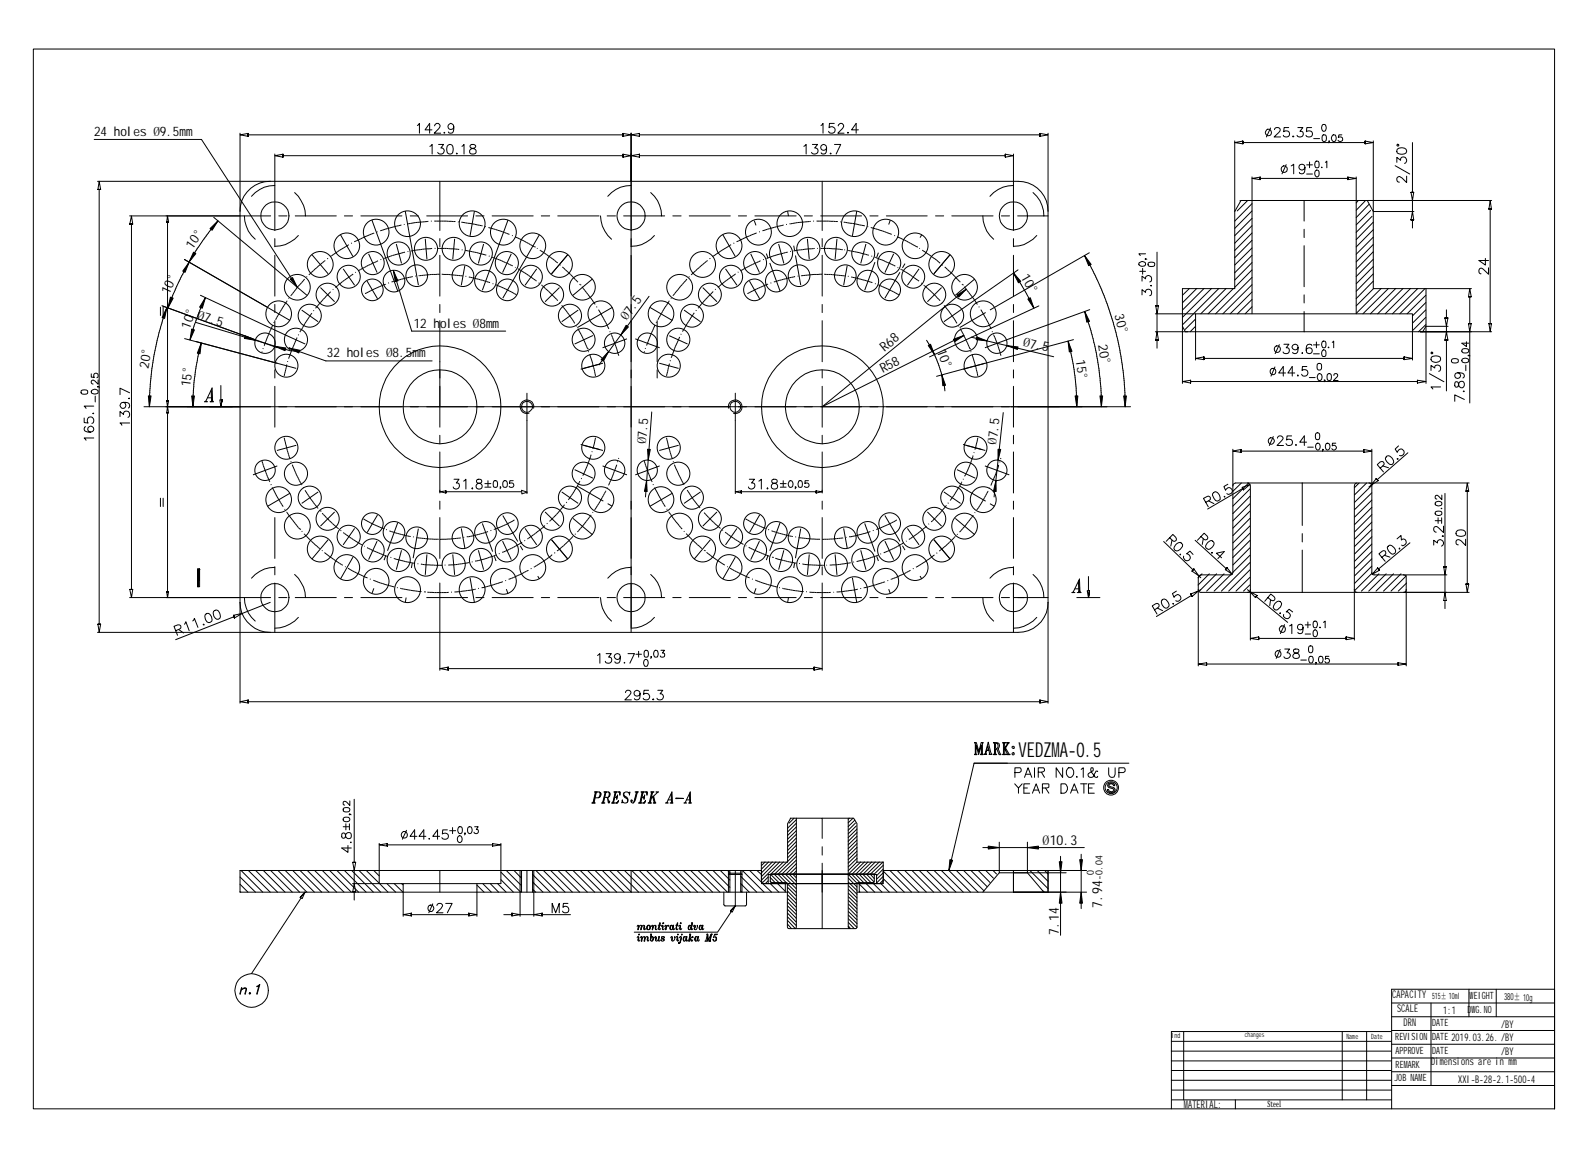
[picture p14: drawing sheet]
<svg xmlns="http://www.w3.org/2000/svg" width="322mm" height="235mm" viewBox="0 0 322 235" stroke-linecap="round" stroke-linejoin="round" font-family="sans-serif">
<defs><g id="words">
<text font-size="4.2" x="207" y="153.8">VEDZMA-0.5</text>
<g font-size="2.8">
<text x="211.8" y="171.8">Ø10.3</text>
<text x="223.9" y="184.4" transform="rotate(-90 223.9 184.4)">7.94</text>
<text x="215.1" y="190" transform="rotate(-90 215.1 190)">7.14</text>
</g>
<g font-size="2.7">
<text x="19.1" y="27.6">24 holes Ø9.5m</text>
<text x="37.8" y="27.6">m</text>
<text x="207.3" y="56.3" transform="rotate(60 207.3 56.3)">10°</text>
<text x="34.4" y="60" transform="rotate(-65 34.4 60)">10°</text>
<text x="39.9" y="64.9" transform="rotate(17 39.9 64.9)">Ø7.5</text>
<text x="127.4" y="65.2" transform="rotate(-54 127.4 65.2)">Ø7.5</text>
<text x="226.4" y="64" transform="rotate(75 226.4 64)">30°</text>
<text x="38.5" y="67" transform="rotate(-70 38.5 67)">10°</text>
<text x="84.1" y="66.6">12 holes Ø8m</text>
<text x="100.1" y="66.6">m</text>
<text x="179.7" y="71.5" transform="rotate(-39 179.7 71.5)">R68</text>
<text x="190.4" y="71.3" transform="rotate(70 190.4 71.3)">10°</text>
<text x="207.7" y="70.3" transform="rotate(14 207.7 70.3)">Ø7.5</text>
<text x="223.1" y="70.1" transform="rotate(80 223.1 70.1)">20°</text>
<text x="30.1" y="74.9" transform="rotate(-80 30.1 74.9)">20°</text>
<text x="66.4" y="72.6">32 holes Ø8.5mm</text>
<text x="179.4" y="75.7" transform="rotate(-27 179.4 75.7)">R58</text>
<text x="218.6" y="73.2" transform="rotate(83 218.6 73.2)">15°</text>
<text x="38.7" y="78.7" transform="rotate(-82 38.7 78.7)">15°</text>
<text x="131.3" y="90.3" transform="rotate(-86 131.3 90.3)">Ø7.5</text>
<text x="202.5" y="90.4" transform="rotate(-84 202.5 90.4)">Ø7.5</text>
</g>
<text font-size="2.6" x="39.1" y="50.8" transform="rotate(-55 39.1 50.8)">10°</text>
<g font-size="2.2">
<text x="282.9" y="202.8">CAPACITY</text>
<text x="283.8" y="205.6">SCALE</text>
<text x="285.2" y="208.4">DRN</text>
<text x="293.2" y="206">1:1</text>
<text x="305" y="208.8">/BY</text>
<text x="305" y="214.4">/BY</text>
<text x="290.7" y="216.5">Dimensions are in mm</text>
<text x="296.2" y="220">XXI-B-28-2.1-500-4</text>
<text x="240.5" y="225.1">MATERIAL:</text>
</g>
<g font-size="2">
<text x="222.2" y="177.8" transform="rotate(-90 222.2 177.8)">0</text>
<text x="224" y="178.8" transform="rotate(-90 224 178.8)">-0.04</text>
<text x="298.6" y="202.9">W</text>
<text x="299.4" y="202.9">EIGHT</text>
<text x="305.6" y="203.1">380± 10g</text>
<text x="291" y="208.5">DATE</text>
<text x="298.2" y="205.8">DW.NO</text>
<text x="299.8" y="205.8">G</text>
<text x="283.5" y="211.3">REVISION</text>
<text x="283.5" y="214.1">APPROVE</text>
<text x="291" y="211.3">DATE 2019.03.26. /BY</text>
<text x="291" y="214.1">DATE</text>
<text x="283.3" y="219.7">JOB NAME</text>
<text x="283.5" y="216.9">REMARK</text>
</g>
<g font-size="1.8">
<text x="291" y="203">515± 10ml</text>
<text x="257.5" y="224.9">Steel</text>
</g>
<g font-size="1.5">
<text x="238" y="210.9">Ind</text>
<text x="273.6" y="211">Name</text>
<text x="278.6" y="211.1">Date</text>
</g>
<text font-size="1.4" x="252.9" y="210.6">changes</text>
</g></defs>
<g fill="none" stroke="#000" stroke-width=".2">
<path d="M6.8 10h309v215.3h-309zM19.1 28.3h21.8l19.5 30.1M19.8 36.8h187a6 6 0 0 1 6.1 6.1M20.2 36.8l.2 1.7h-.5h.5h-.5zM20.2 38.5v88.3M48.8 27.4l1.6-.3v.6v-.6v.6zM48.8 27.1v115.8M50.4 27.4h76.2M54.9 36.8a6.1 6.1 0 0 0-6.1 6.1M55.8 37.7a5.9 5.9 0 0 0-4.7 2.2M55.8 31.6l1.7-.3v.6v-.6v.6zM55.8 31.3v15.5"/>
<path d="M57.5 31.6h69.1M59.9 39.1a6.8 6.8 0 0 1 2.2 4.8v-.1M84.8 25.5l.4-.4v2M87.3 29.7l.5-.3v1.9M87.8 26.4h-1.4l.9-1.3v2M88.3 25.6v-.1a.67 .67 0 0 1 .8-.4l.2 .2a.61 .61 0 0 1-.1 .8l-1 1h1.3M89.1 29.4h1l-.5 .7a.59 .59 0 0 1 .7 .6 .71 .71 0 0 1-.6 .6 .71 .71 0 0 1-.8-.3M89.4 36.8v10M90.2 27h.2zM91.1 29.5a.59 .59 0 0 1 .9 .2 1.75 1.75 0 0 1-.2 1.5 .72 .72 0 0 1-1-.2 1.56 1.56 0 0 1 .3-1.5zM92.2 25.8a.59 .59 0 0 1-.8 .5 .59 .59 0 0 1-.2-1 .59 .59 0 0 1 .9 .1 1.9 1.9 0 0 1-.2 1.6 .6 .6 0 0 1-.8-.2M92.7 31.2h.2z"/>
<path d="M93.9 29.7l.4-.3v1.9M95.6 29.5a.36 .36 0 0 0 .2 .6 .87 .87 0 0 1 .9 .9l-.2 .2a.79 .79 0 0 1-1.1-.2 .6 .6 0 0 1 .6-.8l.5-.2 .1-.4-.3-.2zM126.6 31.3v.6v-.6l1.6 .3-1.6 .3zM126.6 27.1v.6v-.6l1.6 .3-1.6 .3zM128.2 37.7a5.9 5.9 0 0 0-4.7 2.2M128.2 31.6l1.7-.3v.6v-.6v.6zM128.2 27.4l1.7-.3v.6v-.6v.6zM128.2 27.1v101.4M129.9 31.6h74.4M129.9 27.4h81.4M132.2 39.1a6 6 0 0 1 2.2 4.8v-.1M163.3 29.7l.5-.3v1.9"/>
<path d="M165.1 29.4h1l-.6 .7a.59 .59 0 0 1 .7 .6 .71 .71 0 0 1-.6 .6 .71 .71 0 0 1-.7-.3M166.8 25.5l.4-.4v2M167 36.8v10M167.9 30a.59 .59 0 0 1-.8 .5 .59 .59 0 0 1-.2-.9 .59 .59 0 0 1 1 0 1.9 1.9 0 0 1-.2 1.6 .6 .6 0 0 1-.9-.2M168.7 31.2h.2zM169.5 25.1h-1l-.1 .9a.69 .69 0 0 1 1.1-.1 .69 .69 0 0 1-.1 1.1 .69 .69 0 0 1-1-.3M169.5 29.4h1.3l-.9 1.9M170.3 25.6l.4-.5h.4l.2 .2a.61 .61 0 0 1-.1 .8l-1 1h1.3M172.2 27h.2zM174.4 26.4h-1.4l.9-1.3v2M204.3 31.3v.6v-.6l1.6 .3-1.6 .3zM205.9 37.7a6 6 0 0 0-4.8 2.2"/>
<path d="M205.9 31.3v15.5M209.9 39.1a6 6 0 0 1 2.2 4.8v-.1M211.3 27.1v.6v-.6l1.6 .3-1.6 .3zM212.9 27.1v115.8M250.9 29l1.6-.3v.5v-.5v.5zM250.9 28.6v14.4M252.5 29h24.9M254.4 36.3l1.6-.3v.5v-.5v.5zM254.4 36v27.8M256 36.3h17.9M258.1 26l-.8 1.8M259 26.3l.1-.3a.66 .66 0 0 1 1 .3l-.1 .4-1.1 1.1h1.3"/>
<path d="M261.3 33.5l-.8 1.8M261.8 25.9h-.9l-.1 .9a.67 .67 0 0 1 1-.1 .67 .67 0 0 1-.1 1.1 .67 .67 0 0 1-1-.3M262.3 33.7l.5-.3v1.9M262.6 27.7h.3zM263.7 25.9h1l-.6 .8a.61 .61 0 0 1 .7 .7 .61 .61 0 0 1-.9 .4l-.4-.3M265.1 34l-.1 .3a.61 .61 0 0 1-.9 .1 .61 .61 0 0 1 .1-.9 .64 .64 0 0 1 .9 .5 .93 .93 0 0 1-.7 1.3l-.3-.1-.1-.2M265.5 33.5h1.2M265.5 35.4h1.2M266.1 32.9v1.2M266.5 25.9h-1l-.1 .9a.69 .69 0 0 1 1.1-.1 .69 .69 0 0 1-.1 1.1 .69 .69 0 0 1-1.1-.3M266.9 28.2h1.2M267.3 32.8h.5l.2 .2v.9l-.2 .2h-.5l-.1-.2-.1-.6z"/>
<path d="M267.3 34.6a.41 .41 0 0 1 .7 .2v.3a.62 .62 0 0 1-.5 .9l-.2-.2a.91 .91 0 0 1 0-1.2zM268.6 34v.1zM268.7 25.3a.69 .69 0 0 1 .8 .6 .69 .69 0 0 1-.5 .8l-.3-.1-.2-.5zM268.8 27.4h.3a.7 .7 0 0 1 .4 1.1 .46 .46 0 0 1-.7 .2l-.2-.5zM269.3 33l.3-.3v1.4M270.1 28.7h-.1h.1l-.1 .3M270.8 27.4h.3a.72 .72 0 0 1 .3 1.1l-.1 .2a.68 .68 0 0 1-.8-.4 .68 .68 0 0 1 .3-.9zM272.6 27.4h-.6l-.1 .6a.5 .5 0 0 1 .8-.1 .5 .5 0 0 1-.1 .8 .5 .5 0 0 1-.7-.2M273.9 36v.5v-.5l1.6 .3-1.6 .2zM275.5 36v27.8M277.4 28.7v.5v-.5l1.6 .3-1.6 .2zM279 28.6v14.4h8.3"/>
<path d="M283.5 33.7l2.9 1.7M283.8 33v-1l.8 .6a.65 .65 0 0 1 .6-.7 .65 .65 0 0 1 .7 .6 .65 .65 0 0 1-.5 .7M283.9 30.3a1.25 1.25 0 0 1 1.9 .3v.2a1.33 1.33 0 0 1-1.9 .3zM283.9 29.4h.2v.2h-.2zM285.8 35.8v1.3l-.9-.9-.7-.3a.58 .58 0 0 0-.4 .6 .58 .58 0 0 0 .5 .5M286.7 39.1h.5h-.5h.5l-.2 1.6zM287 29v10.1M26.3 43.9h28.7M26.7 43.9l.3 1.6h-.6h.6h-.6zM26.7 45.5v74.3M34 43.9l.2 1.2h-.3h.3h-.3zM34 45.1v36.4"/>
<path d="M37.5 52.7l16.9 9.8M38.4 53.3l-2.5 4.9-1.8 4.4M43.4 44.2l15 12.5M44.3 44.9l-3.2 4.1-2.7 4.3M49.7 43.9a6.4 6.4 0 0 0 2.2 4.7M55.8 48.5v1.6M55.8 51.9v8.3M56.6 43.9h1.7M60 43.9h8.3M60.6 47.9a6.6 6.6 0 0 1-4.8 2.2M70 43.9h1.6M73.3 43.9h8.4"/>
<path d="M79.9 55l3.8 12.3h19M83.4 43.9h1.6M86.7 43.9h8.3M89.4 48.5v1.6M89.4 51.9v8.3M96.7 43.9h1.6M100 43.9h8.3M110 43.9h1.7M113.3 43.9h8.4M122 43.9a6.3 6.3 0 0 0 2.2 4.7M123.4 43.9h1.7M126.7 43.9h8.3"/>
<path d="M133 47.9a6.4 6.4 0 0 1-4.8 2.2M136.7 43.9h1.7M140 43.9h8.4M150 43.9h1.7M153.4 43.9h8.4M163.4 43.9h1.7M166.8 43.9h8.2M167 48.5v1.6M167 51.9v8.3M176.7 43.9h1.7M180.1 43.9h8.3M190.1 43.9h1.6"/>
<path d="M193.4 43.9h8.4M196.3 58.8l-29.3 23.8 28.8-14.4M199.7 43.9a6.4 6.4 0 0 0 2.2 4.7M203.5 43.9h1.6M205.9 48.5v1.6M205.9 51.9v8.3M205.9 55.5a48 48 0 0 1 4.2 7.1M206.8 43.9h6.1M206.8 54.8l-11.6 8.2M210.7 47.9a6.7 6.7 0 0 1-4.8 2.2M220.3 51.9l2.2 4 2.1 4.9 1.6 4.7 1.3 5.3a72.8 72.8 0 0 1 1.1 10.2v1.6M221.3 51.4l-19.2 11.1"/>
<path d="M231.4 53.4a.76 .76 0 0 1 1.3 .3 .72 .72 0 0 1-.7 .4 .72 .72 0 0 1-.6-.5zM231.6 55.1h1.1M232 59.9v-1l.7 .5a.67 .67 0 0 1 1-.6 .67 .67 0 0 1 .2 1.1l-.3 .2M232 57.1v-1l.7 .6a.64 .64 0 0 1 .8-.7 .64 .64 0 0 1 .5 .9l-.1 .2-.3 .2M232.2 54.5v1.2M232.7 52.6v.1v-.1l.3 .1M232.7 51.6h-1.3l.3 .3M233.3 53.4l.5-.1a.59 .59 0 0 1 .8 .3v.4l-.2 .1h-.9l-.2-.1zM233.9 58v.1zM235.1 51.2v10.9M241.7 58.6l-1.5 1.4M243.2 58.6l-3 2.9"/>
<path d="M244.6 58.6l-4.4 4.4M246.2 58.6l-6 5.9M247.6 58.6l-7.4 7.4M249.1 58.6l-5.1 5.2M250.6 58.6l-5.2 5.2M252 40.7l-.1 .1M253.5 40.7l-2.1 2.2M254.4 41.4l-3.5 3.5M254.4 42.9l-3.5 3.5M254.4 44.4l-3.5 3.5M254.4 45.9l-3.5 3.5M254.4 47.3l-3.5 3.6"/>
<path d="M254.4 48.8l-3.5 3.6M254.4 50.4l-3.5 3.5M254.4 51.9l-3.5 3.5M254.4 53.4l-3.5 3.5M254.4 54.8l-3.5 3.6M254.4 56.4l-7.4 7.4M254.4 57.8l-5.9 6M254.4 59.3l-4.5 4.5M265 44.9v-4.2h-12.9l-1.2 2.3v15.6h-10.7v7.7l.6 1.1M265 40.7h12.8l1.2 2.3v15.6h20M265 46.6v1.7M265 49.9v8.4"/>
<path d="M265 59.9v1.7M276 40.7l-.5 .5M277.5 40.7l-2 2M277.8 40.7h25.3M278.1 41.5l-2.6 2.7M278.5 42.8l-3 2.9M278.8 44l-3.3 3.2M279 45.1l-3.5 3.6M279 46.7l-3.5 3.5M279 48.2l-3.5 3.5M279 49.7l-3.5 3.5M279 51.2l-3.5 3.5"/>
<path d="M279 52.7l-3.5 3.5M279 54.2l-3.5 3.5M279 55.6l-3.5 3.6M279 57.1l-3.5 3.6M279.1 58.6l-3.6 3.6M280.6 58.6l-5.1 5.1M282.1 58.6l-5.2 5.2M283.6 58.6l-5.2 5.2M285.1 58.6l-5.2 5.2M286.6 58.6l-5.2 5.2M287 43l.2 1.7h-.5h.5h-.5zM287 40.7v2.3"/>
<path d="M287 44.7v1.6M288.1 58.6l-5.2 5.2M289.6 58.6l-5.2 5.2M289.7 58.6v7.7l-.6 1.1M298.6 58.6l.3 1.7h-.5h.5h-.5zM301.8 52.5v1.4l-1.3-1h1.9M302.4 54.4v1.3l-1.2-1.1a.45 .45 0 0 0-.7 .3l.1 .6 .3 .1M302.8 40.7l.2 1.8h-.5h.5h-.5zM302.8 42.5v23.3M16.5 79.4l.6-.2 .5 .1 .2 .1v.5l-.6 .2h-.5l-.2-.2zM18.5 76v.6l.7 .1a.49 .49 0 0 1 0-.8 .49 .49 0 0 1 .7 .2 .49 .49 0 0 1-.2 .7M18.6 79.3a.7 .7 0 0 1 .9-.2 .7 .7 0 0 1 .4 .8l-.6 .2a.66 .66 0 0 1-.8-.6z"/>
<path d="M19.9 78.5l-.1 .1 .2-.1 .2 .2M19.9 77.2v.9l-.6-.7-.3-.2-.3 .1-.2 .5 .4 .2M26.3 79.8l-1.9-.9v1.3M32.6 62.4v1.7M32.9 62.1l18.5 6.7M33.1 62.4v1.7M33.9 62.5l-1.6 5.1-.6 2.8a58.4 58.4 0 0 0-1.3 12.2M37.5 68.8l18.8 5M39.8 65.5l19.3 5.8M40.7 60l17.6 8.2M40.9 69.7l-.8 3.2-.6 4-.3 5.7M41.7 60.5l-1.7 4.2-1.4 4.4"/>
<path d="M42.9 79.4l.1 2.2M43 79.1l.1 2.4M44.9 78.3v3M55.8 61.9v1.6M55.8 65.2v8.3M55.8 75.2v1.6M55.8 78.5v8.3M58.7 70.7l7.5 2.6h21.6M89.4 61.9v1.6M89.4 65.2v21.6M107.1 79.9v20.4M131.9 60.2l-10.2 13.9"/>
<path d="M133.5 65.2v8.3M133.5 75.2v1.6M149.4 79.9v20.4M157.8 74.5a12.4 12.4 0 0 1 20.8 3.8 12.4 12.4 0 0 1-13.1 16.7 12.4 12.4 0 0 1-8.6-19.3zM167 61.9v1.6M167 65.2v8.3M167 75.2v1.6M167 78.5v8.3M188.3 69.1a24.6 24.6 0 0 1 3.7 10.3M194.4 69.9l-5.6 2.6M196.2 74.9l-5.9 1.6M197.3 68.5l16.8 4"/>
<path d="M205.9 61.9v1.6M205.9 65.2v8.3M205.9 75.2v1.6M205.9 78.5v8.3M211.1 62.2l-12.9 6M217 69.3l.2 .8a49.5 49.5 0 0 1 1.6 12.5M218.1 69l-18.5 5M220.4 63.3l1.3 3.9 1.1 4.8 .7 4.9 .3 5.7M221.4 62.9l-16.3 5.9M234.7 67.4h68.4M234.7 63.8h8.2M234.8 62.1h.6h-.6h.6l-.3 1.7z"/>
<path d="M235.1 67.4l.3 1.7h-.6h.6h-.6zM235.1 63.8v3.6M235.1 69.1v1.7M240.2 77.5l1.7-.2v.5v-.5v.5zM240.2 66.3v11.6M241.9 77.5h46.1M242.9 64.9l-2.1 2M242.9 66.4l-1.1 1M242.9 73.2v-9.4h44.1v9.4M242.9 72.8l1.7-.3v.6v-.6v.6zM244.6 72.8h40.7M254.4 60.8l-3 3"/>
<path d="M254.4 62.3l-1.4 1.5M259 74.6l-.8 1.8M259.9 70l-.8 1.9M260.9 69.9h1l-.6 .8a.65 .65 0 0 1 .6 .9 .65 .65 0 0 1-1.1 .1l-.1-.2M261.2 75.8h-1.4l.9-1.3v1.9M263.1 75.8h-1.4l.9-1.3v1.9M263.7 76.2v.2zM263.7 70.6a.62 .62 0 0 1-.8 .5 .62 .62 0 0 1-.2-1 .62 .62 0 0 1 1 .1 1.73 1.73 0 0 1-.3 1.6 .58 .58 0 0 1-.8-.2M264.5 71.8h.2zM265 63.3v4.1M265.5 74.5h-.9l-.1 .8a.68 .68 0 0 1 1.1 0 .68 .68 0 0 1-.1 1 .68 .68 0 0 1-1-.3M266 76.7h1.2"/>
<path d="M266.5 70.2a.61 .61 0 0 0-1 .1 1.41 1.41 0 0 0 .2 1.5 .62 .62 0 0 0 .9-.3 .62 .62 0 0 0-.4-.9 .62 .62 0 0 0-.8 .6M266.9 70.1h1.2M266.9 71.9h1.2M267.5 69.5v1.2M267.8 73.9h.5l.2 .2v.8l-.2 .3h-.5l-.2-.3v-.8zM267.8 76a.45 .45 0 0 1 .7 .2 .68 .68 0 0 1 .1 .8 .68 .68 0 0 1-.8 .3 1.04 1.04 0 0 1 0-1.3zM268.7 69.4h.5l.2 .5a.58 .58 0 0 1-.5 .8l-.2-.1-.2-.5zM268.7 71.2l.2-.1a.74 .74 0 0 1 .5 .6 .74 .74 0 0 1-.4 .7h-.3l-.2-.5zM269.2 77.3h-.1v-.1l.1 .2-.2 .2M269.8 76l.2-.1a.8 .8 0 0 1 .2 1.4h-.4l-.1-.2-.1-.6zM269.8 70.6h.2zM270.7 69.6l.3-.3v1.4"/>
<path d="M271 76.3l.2-.4 .5 .1v.5l-.8 .8h1M285.3 72.5v.6v-.6l1.7 .3-1.7 .3zM288 77.3v.5v-.5l1.7 .2-1.7 .3zM289.7 60l-3.8 3.8M289.7 61.5l-2.7 2.6M289.7 63l-2.7 2.6M289.7 64.5l-2.7 2.7M289.7 66l-1.5 1.4M289.7 66.3h4.5M289.7 66.3v11.6M290.4 75.9l3 1.7M290.7 75.3v-1l.8 .5a.65 .65 0 0 1 1-.5 .65 .65 0 0 1 0 1.1l-.2 .1"/>
<path d="M290.8 71.6l.3 .1-.3 .2zM290.8 72.6a1.66 1.66 0 0 1 1.8 0 .64 .64 0 0 1-.3 .9 .92 .92 0 0 1-1.1 .1 .92 .92 0 0 1-.4-1zM292.7 78.6h-2l.4 .5M293.6 64.6h.6h-.6h.6l-.3 1.7zM293.9 67.4l.3 1.7h-.6h.6h-.6zM293.9 63v1.6M293.9 66.3v1.1M293.9 69.1v10.3M295 73l.5-.1a.58 .58 0 0 1 .8 .5l-.3 .3h-.9a.44 .44 0 0 1-.1-.7zM295.7 77.7a.65 .65 0 0 0 .3 1l.3-.3a.69 .69 0 0 1 .3-.8 .69 .69 0 0 1 .8 .1 .64 .64 0 0 1 .1 .8 .64 .64 0 0 1-.9 .2l-.3-.8a.39 .39 0 0 0-.6-.2zM296.2 75.7a.58 .58 0 0 1 .5 .9 .58 .58 0 0 1-.9 .2 .58 .58 0 0 1 0-1 1.9 1.9 0 0 1 1.6 .2l.1 .5-.3 .3M297.1 73a.68 .68 0 0 1 .8-.2 .68 .68 0 0 1 .4 .7l-.5 .2a.61 .61 0 0 1-.8-.5z"/>
<path d="M297.1 71l.5-.2a.6 .6 0 0 1 .8 .5 .82 .82 0 0 1-1.4 0zM297.3 79.5h.2zM297.8 74.2v1.1M297.9 69.4v1l-.9-.7h1.4M298.3 72.2v.1v-.1l.4 .1M298.4 65.8h.5h-.5h.5l-.3 1.6zM298.6 60.3v5.5M298.6 67.4v14.5M302.5 65.8h.5h-.5h.5l-.2 1.6zM17.1 84.9v1l.8 .1a.7 .7 0 0 1 0-1.1 .7 .7 0 0 1 1 .1 .7 .7 0 0 1-.2 1M17.4 86.7a.55 .55 0 0 0-.2 .8 1.11 1.11 0 0 0 1.8-.3 .6 .6 0 0 0-.6-.6 .6 .6 0 0 0-.6 .6 .6 .6 0 0 0 .6 .6M18.9 84h.1z"/>
<path d="M19 82.5h-1.9l.4 .5M19 89h-1.9l.4 .5M19.3 80.5v1.2M24.4 84.6v-1l.7 .6a.55 .55 0 0 1 .6-.7 .68 .68 0 0 1 .6 .6 .68 .68 0 0 1-.3 .7M25 81.8a.61 .61 0 0 1 .6 .8 .61 .61 0 0 1-1 .2 .61 .61 0 0 1 .1-1 1.73 1.73 0 0 1 1.5 .3 .62 .62 0 0 1-.1 .8M26.2 80.9v.1zM26.3 86h-1.9l.4 .4M29.3 82.6h200.4M33.9 81.5h.3h-.3h.3l-.2 1.1zM34 82.6l.2 1.3h-.3h.3h-.3zM34 83.9v36.3M41.5 81.6h.7"/>
<path d="M41.6 81.6l.2-.1 .2 .1M41.8 81.5l1.3-2.7 .1 2.8M42.2 80.8h.8M42.7 81.6h.7M43 81.5l-.2 .1M43 81.4l-.1 .2M43.2 81.4l.1 .2M44.7 81.3h.4l-.2 1.3 .2-1.3-.2 1.3zM89.4 99.9l1.2-.1v.4v-.4v.4zM89.4 88.4v1.8M89.4 91.8v8.4M90.6 99.9h15.3"/>
<path d="M92.2 97.4h1.1l-.6 .7a.65 .65 0 0 1 .6 1 .65 .65 0 0 1-1.1 .1l-.1-.3M94.2 97.8l.5-.4v2M95.8 99.2h.3l-.1 .2zM96.9 97.5a.39 .39 0 0 0 .2 .6 .7 .7 0 0 1 .7 .3 .7 .7 0 0 1 .1 .8 .66 .66 0 0 1-1.2-.3 .89 .89 0 0 1 1.1-.8v-.6l-.3-.1zM98.5 98.3h1.2M98.5 99h1.2M99.1 97.7v1.2M100.4 97.7a.48 .48 0 0 1 .6 .3v.8l-.1 .2h-.5l-.2-.6zM101.7 99l-.1-.1 .1 .2-.1 .2M102.4 97.7a.51 .51 0 0 1 .7 .6l-.1 .5-.1 .2h-.5l-.2-.6zM104.3 97.7h-.7l-.1 .6a.5 .5 0 0 1 .8-.1 .5 .5 0 0 1-.1 .8 .5 .5 0 0 1-.7-.2M106 99.6l1.1 .4-1.1 .3z"/>
<path d="M108.4 82.9a1.38 1.38 0 0 0-1.3-1.6 1.38 1.38 0 0 0-1.4 1.5 1.38 1.38 0 0 0 1.8 1.2M132.4 83.7l-1.3 17.3M148 82.9a1.37 1.37 0 0 1 1.2-1.6 1.37 1.37 0 0 1 1.5 1.4 1.37 1.37 0 0 1-1.7 1.3M149.4 99.9l1.2-.1v.4v-.4v.4zM150.6 99.9h15.2M152.2 97.4h1.1l-.6 .7a.66 .66 0 0 1 .6 1 .66 .66 0 0 1-1.2 .1v-.3M154.2 97.8l.5-.4v2M155.9 99.2h.1l-.1 .2zM156.9 97.5a.39 .39 0 0 0 .2 .6 .71 .71 0 0 1 .7 .3 .71 .71 0 0 1 .1 .8 .66 .66 0 0 1-.8 .2 .66 .66 0 0 1-.4-.7 1 1 0 0 1 1.1-.6l.1-.4a.68 .68 0 0 0-1-.2zM158.5 98.3h1.2M158.5 99h1.2M159.1 97.7v1.2"/>
<path d="M160.4 97.7h.2a.69 .69 0 0 1 .5 .7 .69 .69 0 0 1-.5 .6h-.2a.91 .91 0 0 1 0-1.3zM161.7 99h-.1v-.1l.1 .2-.2 .2M162.3 97.7a.46 .46 0 0 1 .7 .3v.8l-.1 .2h-.6l-.2-.6zM164.3 97.7h-.7l-.1 .6a.49 .49 0 0 1 .8 0 .49 .49 0 0 1-.1 .7 .49 .49 0 0 1-.8-.2M165.8 99.8v.4v-.4l1.2 .1-1.2 .3zM167 88.4v1.8M167 91.8v8.4M203.8 83.8l-1.8 17.2M205.9 88.4v1.8M205.9 91.8v8.4M249.5 98.4l-.8 .5 .3 .7a.69 .69 0 0 1 .9-.5 .69 .69 0 0 1 .4 1 .69 .69 0 0 1-1 .2M250.5 91.3v25l-.2 .5h-.3h-6l-.5 .3v18.2"/>
<path d="M250.5 91.7l1.6-.4v.6v-.6v.6zM252.1 91.7h25M252.2 98.1l-1.7 1.7M252.4 99l.2 .5-.2-.5 1.6-.6-1.4 1.1zM252.5 99.2l-7.1 4.2M253.4 98.1l.3 .1 .3 .5v31.4M253.7 98.1l-3.2 3.2M254 99.4l-3.5 3.4M258.7 88.7l-.8 1.8M259.5 89l.4-.4a.72 .72 0 0 1 .8 .4l-.1 .3-1.1 1.2h1.3M262.4 88.6h-.9l-.1 .8a.68 .68 0 0 1 1 0 .68 .68 0 0 1-.1 1.1 .68 .68 0 0 1-1-.4M263.2 90.4h.2z"/>
<path d="M264.6 98.1v8.7M265.5 89.8h-1.4l.9-1.2v1.9M265.7 90.9h1.1M267.4 88a.44 .44 0 0 1 .7 .2v.3a.6 .6 0 0 1-.5 .8 .79 .79 0 0 1-.3-1.1zM267.5 90.1a.4 .4 0 0 1 .6 .2 .73 .73 0 0 1-.4 1.2l-.2-.2a.91 .91 0 0 1 0-1.2zM268.8 91.3l-.1 .2v-.2h.1l-.1 .4M269.5 90.1a.45 .45 0 0 1 .6 .2 .63 .63 0 0 1 .1 .8 .63 .63 0 0 1-.7 .2l-.2-.4zM271.4 90.1h-.7v.5a.49 .49 0 0 1 .7 0 .49 .49 0 0 1-.1 .8 .49 .49 0 0 1-.7-.2M275.7 98.1l-.3 .1-.2 .5v21.1M276.1 98.1l-.9 1M277.1 91.3v.6v-.6l1.6 .4-1.6 .2zM277.7 98.1l-2.5 2.5"/>
<path d="M278.2 98.1l.3 .1 .2 .5 .1 17.9 .4 .2h14.8M278.6 98.6l-.5 .3M278.7 98.7l-3.5 3.4M278.7 91.3v7.4M279.6 97.3l.4 .4-.4-.4 .4 .4-1.4 .9zM280.4 95.1l.8-.8-.2-.5-.6 .1-.6 .5 1.3 1.5M280.9 94.7l1.2 .4M281.8 92.7a1.14 1.14 0 0 1 1.2 1.5l-.1 .1a1.37 1.37 0 0 1-1.4-1.2zM283.9 93.2h.2v.1h-.2zM284.1 90.6l-.6 .6 .4 .7a.69 .69 0 0 1 .7-.7 .69 .69 0 0 1 .7 .8 .69 .69 0 0 1-.9 .6M286 92l-6.2 5.5M297.5 81.2l-1.9-1v1.3"/>
<path d="M298.1 98.1l.3 1.7h-.5h.5h-.5zM298.1 99.8v18.9M298.5 98.1h-47.5l-.5 .3v.3M26.4 119.8h.6h-.6h.6l-.3 1.6zM32.6 101.2v1.7M33.1 101.2v1.7M40.2 115.6v3.6v-3.6h.4l-.4 3.6zM40.6 115.6l-.4 3.6 .4-3.6v3.6h-.4zM55.8 115.3a5.9 5.9 0 0 0-4.7 2.2M55.8 105.2v8.3M55.8 115.2v1.6M55.8 118.5v10"/>
<path d="M59.9 116.7a6.9 6.9 0 0 1 2.2 4.7M89.4 101.8v1.7M89.4 105.2v8.3M89.4 118.5v17.7M128.2 115.3a5.9 5.9 0 0 0-4.7 2.2M132.2 116.7a6 6 0 0 1 2.2 4.7M167 101.8v1.7M167 105.2v8.3M167 115.2v1.6M167 118.5v17.7M205.9 119.2v2.2h2.2M205.9 115.3a6 6 0 0 0-4.8 2.2"/>
<path d="M205.9 101.8v1.7M205.9 105.2v8.3M205.9 115.2v1.6M205.9 118.5v10M209.9 116.7a6 6 0 0 1 2.2 4.7M218.4 119.6h.8M219.1 118.2l.1 2.2M219.2 117.9l.1 2.4M221.1 117.2v2.8M236.4 110l6 5.8M237.7 109.3l.8 .7 .5-.2-.1-.6-.6-.6-1.4 1.4M238.1 109.7l-.2 1.3"/>
<path d="M238.8 110.7a.84 .84 0 0 1 1.3-.2l.2 .2a1.15 1.15 0 0 1-1.7 1l-.1-.3zM239.7 112.6l.2 .1zM242.4 112.7l-.6-.7-.7 .5a.71 .71 0 0 1 .8 .8 .71 .71 0 0 1-.9 .6 .71 .71 0 0 1-.5-.9M242.6 115.6l-.4 .4 .4-.4 .9 1.4-1.3-1zM242.8 109.8l6.3 5.7M243.5 119.8l.3 .5 .2 .1h54.5M243.5 117l.5 .4M244 119.8l-.5 .3M244 109l.9 .7 .3-.1 .2-.3-.2-.4-.6-.6-1.3 1.5M244.2 116.6l-.8 .8M244.5 109.5l-.2 1.1M244.9 102.1l1-.6v-.4a.49 .49 0 0 0-.7-.2l-.7 .4 1 1.7"/>
<path d="M245.4 110.2l.4-.3a.61 .61 0 0 1 .7 .1 .61 .61 0 0 1 .1 .7 1.68 1.68 0 0 1-1.1 .9 .62 .62 0 0 1-.5-.8zM245.5 101.8l1.1 .5M245.7 116.6l-2.3 2.3M246.2 112.3l.1 .1zM246.6 100.1l.2-.1a1.26 1.26 0 0 1 1.1 1.5 .73 .73 0 0 1-.9 .2l-.7-1.1zM247.2 116.6l-3.5 3.5M248.2 113.3l-1.1-.9 1.7-.3-1.4 1.4M248.7 116.6l-3.5 3.5M248.8 100.9v.1zM249.3 115.4l-.3 .4 .3-.4 1.1 1.3-1.4-.9zM250.2 116.6l-3.5 3.5M253.4 119.8l.5 .4"/>
<path d="M254 100.9l-3.5 3.5M254 102.4l-3.5 3.4M254 103.9l-3.5 3.4M254 105.3l-3.5 3.6M254 106.9l-3.5 3.4M254 108.3l-3.5 3.5M254 109.8l-3.5 3.5M254 111.3l-3.5 3.5M254 112.8l-3.5 3.5M254 114.3l-5.8 5.8M254 115.8l-4.4 4.3M254 117.3l-2.9 2.8"/>
<path d="M254 118.8l-1.4 1.3M254 119.8l-.3 .5-.3 .1M264.6 108.4v1.7M264.6 111.8v8.6M275.2 119.8l.2 .5 .3 .1M275.2 119.8v10.3M278.7 100.1l-3.5 3.5M278.7 101.6l-3.5 3.5M278.7 103.1l-3.5 3.5M278.7 104.6l-3.5 3.5M278.7 106.1l-3.5 3.5M278.7 107.6l-3.5 3.5"/>
<path d="M278.7 109.1l-3.5 3.5M278.7 110.5l-3.5 3.6M278.7 112.1l-3.5 3.4M278.7 113.6l-3.5 3.4M278.7 115l-3.5 3.5M278.8 116.5l-3.6 3.5M279.9 115.4l.3 .5-.3-.5 .3 .5-1.4 .8zM280.2 116.6l-3.6 3.5M280.8 113.3l.8-.8a.45 .45 0 0 0-.5-.6l-.9 .6 1.2 1.6M281.3 112.8l1.1 .4M281.6 116.6l-3.5 3.5M282.2 110.9a1.08 1.08 0 0 1 1.3 .9 .6 .6 0 0 1-.1 .7 .6 .6 0 0 1-.7 0 1.98 1.98 0 0 1-.8-1.2z"/>
<path d="M283.1 116.6l-3.5 3.5M283.8 109.5l.8-.7 .1 .9a.61 .61 0 0 1 1 .2 .61 .61 0 0 1-.4 .9l-.2 .1-.3-.1M284.3 111.4l.1 .2h-.1zM284.6 116.6l-3.5 3.5M285.2 116.8l.5 .3v2.7M285.7 119.8l-.2 .5-.3 .1M285.7 119.8v15.5M285.8 117l-3.2 3.1M285.8 118.5l-1.7 1.6M286.5 110.3l-6.4 5.3M291.3 110.8v-1l.8 .5a.66 .66 0 0 1 .9-.6 .66 .66 0 0 1 0 1.2l-.1 .1M291.6 105.8h1.2"/>
<path d="M291.6 102.1a.7 .7 0 0 1 .9-.3 .7 .7 0 0 1 .4 .8l-.5 .2-.5-.1-.3-.1zM291.6 104l.6-.1a.59 .59 0 0 1 .7 .3v.2a.79 .79 0 0 1-1.3 0zM292.2 105.2v1.2M292.8 103.3h.1zM292.9 105.2v1.2M292.9 100.6v.9l-.9-.9-.3 .1-.1 .2v.4l.3 .1M293 108.9h.3zM293.3 106.9v1.3l-1-.9a.59 .59 0 0 0-.9-.1l-.1 .2a.6 .6 0 0 0 .5 .7M293.3 115.2h.5h-.5h.5l-.2 1.6zM293.6 100.3v14.9M293.6 116.8v3.6M295.9 108a1.16 1.16 0 0 1 1.9 .3v.1a1.06 1.06 0 0 1-1.6 .5 .61 .61 0 0 1-.3-.9z"/>
<path d="M297.8 109.6v1.2l-.9-.9a.67 .67 0 0 0-1-.1l-.1 .6 .2 .2 .3 .1M297.9 118.7h.5h-.5h.5l-.3 1.7zM19.9 126.8h.5h-.5h.5l-.2 1.7zM26.3 121.4h28.7M33.9 120.2h.3h-.3h.3l-.2 1.2zM35.7 128.2l.8-.4a.46 .46 0 0 0 .2-.7l-.6-.1-.8 .3 .8 1.8M36.3 127.9l1 .7M37.5 126.8l.3-.5 .6 1.9M39.2 126.2l.3-.5 .7 1.8M41.3 126.8l.2 .1-.1 .1zM41.7 124.9a.59 .59 0 0 1 .9-.1 1.52 1.52 0 0 1 .4 1.5 .66 .66 0 0 1-1 0 1.57 1.57 0 0 1-.3-1.4zM43.4 124.2a.66 .66 0 0 1 1-.1 1.65 1.65 0 0 1 .3 1.5 .59 .59 0 0 1-.9 .1 1.52 1.52 0 0 1-.4-1.5z"/>
<path d="M47.5 125l.1 .6-.1-.6 1.7-.4-1.6 1zM47.5 125.3l-11.8 4.7M48.8 122.4a6.1 6.1 0 0 0 6.1 6.1M49.7 121.4a6.4 6.4 0 0 0 2.2 4.8M54.9 122.4l-5.7 2.2M56.6 121.4h1.7M60 121.4h8.3M60.6 125.4a6.6 6.6 0 0 1-4.8 2.2M70 121.4h1.6M73.3 121.4h8.4M86.7 121.4h8.3M89.4 135.9l1.7-.3v.6v-.6v.6z"/>
<path d="M91.1 135.9h74.3M96.7 121.4h1.6M100 121.4h8.3M110 121.4h1.7M113.3 121.4h8.4M121.4 133.2l.5-.4v2M122 121.4a6.3 6.3 0 0 0 2.2 4.8M123.1 132.8h1.1l-.5 .7a.67 .67 0 0 1 .5 1 .67 .67 0 0 1-1.1 .2l-.1-.3M123.4 121.4h1.7M126 133.4a.62 .62 0 0 1-.8 .6 .62 .62 0 0 1-.3-1 .62 .62 0 0 1 1 .1 1.98 1.98 0 0 1-.1 1.6 .59 .59 0 0 1-.9-.2M126.7 121.4h8.3M126.8 134.7h.2z"/>
<path d="M127.6 132.8h1.3l-.9 2M129.2 132.9h1.1M129.8 132.3v1.2M131 134.1a.4 .4 0 0 1 .6 .2l.1 .5-.2 .6h-.5l-.2-.6zM131 132.2a.43 .43 0 0 1 .7 .2v.5l-.1 .6a.49 .49 0 0 1-.7-.2v-.5zM132.3 133.5h-.1h.1l-.1 .3M133 125.4a6.4 6.4 0 0 1-4.8 2.2M133 132.2l.3-.1a.94 .94 0 0 1 .3 1.4 .49 .49 0 0 1-.7-.2l-.1-.5zM134.3 132.1h.7l-.4 .6a.43 .43 0 0 1 .5 .4 .43 .43 0 0 1-.5 .4h-.3l-.1-.2M136.7 121.4h1.7M140 121.4h8.4M150 121.4h1.7"/>
<path d="M153.4 121.4h8.4M163.4 121.4h1.7M165.4 135.6v.6v-.6l1.6 .3-1.6 .3zM166.8 121.4h8.2M176.7 121.4h1.7M180.1 121.4h8.3M190.1 121.4h1.6M193.4 121.4h8.4M199.7 121.4a6.4 6.4 0 0 0 2.2 4.8M203.5 121.4h1.6M206.8 121.4h6.1M210.7 125.4a6.7 6.7 0 0 1-4.8 2.2"/>
<path d="M212.9 122.4a6 6 0 0 1-6.1 6.1h-187M217.8 120.4h.6M217.8 120.4l.3-.1 .2 .1M218.1 120.3l1.2-2.6 .1 2.7M218.8 121.4h4.7M218.9 120.4h.8M219.2 120.3l-.2 .1M219.2 120.1l-.1 .3M219.4 120.1l.1 .3M220.9 120h.5l-.3 1.4 .3-1.4-.3 1.4zM234.6 123.9l.9-.7a.45 .45 0 0 0-.4-.6l-1 .5 1 1.7M235.1 123.5l1.1 .6"/>
<path d="M236.1 121.9l.2-.1a1.25 1.25 0 0 1 1.2 1.4 .6 .6 0 0 1-.9 .3 1.25 1.25 0 0 1-.5-1.6zM238.3 122.6l.1 .2zM239 120.1l-.8 .5 .3 .8a.68 .68 0 0 1 .9-.6 .68 .68 0 0 1 .4 .9 .68 .68 0 0 1-.9 .4M241.9 120.7l.3 .5-.3-.5 1.6-.6-1.3 1.1zM242.1 121l-7.2 4.3M243.5 134.9l1.7-.2v.5v-.5v.5zM245.2 134.9h38.9M253.9 120.2l1.5 .8-.3 .4 .3-.4-.3 .4zM254 129.7l1.7-.3v.6v-.6v.6zM255.2 121.2l6.4 5.3M255.7 129.7h17.8M257.6 121.4l.7 .6 .4 .1a.45 .45 0 0 0 .3-.4 .45 .45 0 0 0-.1-.4l-.7-.6-1.2 1.5"/>
<path d="M258.1 121.8l-.1 1.3M259.1 122.5l.4-.3a.58 .58 0 0 1 .7 .1 .58 .58 0 0 1 .1 .6l-.2 .5a.92 .92 0 0 1-1.1 .5l-.1-.2a.87 .87 0 0 1 .2-1.2zM260 124.6l.1 .1zM260.1 132l-.8 1.8M261 126.9l-.9 1.8M261 131.9h1l-.5 .7a.58 .58 0 0 1 .7 .6 .58 .58 0 0 1-.6 .6 .54 .54 0 0 1-.7-.4M262 127.2l.5-.4v1.9M262.6 124.3l-.7-.5-.6 .5a.68 .68 0 0 1 .9 .7 .68 .68 0 0 1-.8 .7 .68 .68 0 0 1-.6-.8M262.9 132a.45 .45 0 0 0 .2 .6 .76 .76 0 0 1 .9 .8 .7 .7 0 0 1-.8 .4 .7 .7 0 0 1-.5-.6 .89 .89 0 0 1 .9-.6 .43 .43 0 0 0 .2-.6zM264.3 134.1h1.1M264.8 127.5a.58 .58 0 0 1-.9 .4 .58 .58 0 0 1-.2-.9 .58 .58 0 0 1 1 .1 1.9 1.9 0 0 1-.2 1.6 .56 .56 0 0 1-.8-.2M265.2 128.8h1.1"/>
<path d="M265.2 127h1.1M265.7 126.4v1.2M266 131.3a.49 .49 0 0 1 .7 .2v.3a.6 .6 0 0 1-.5 .8 .98 .98 0 0 1-.2-1.3zM266.1 133.4h.5l.1 .2 .1 .5-.2 .6h-.5l-.1-.3-.1-.4zM267 128.1l.2-.1a.73 .73 0 0 1 .5 .7 .73 .73 0 0 1-.5 .7 .87 .87 0 0 1-.2-1.3zM267 126.3a.68 .68 0 0 1 .7 .4 .68 .68 0 0 1-.4 .9h-.1a.77 .77 0 0 1-.4-1.1zM267.4 134.7h-.1h.1l-.1 .3M268.1 133.4h.5l.1 .2v.8a.45 .45 0 0 1-.6 .3l-.2-.6zM268.2 127.4v.2zM268.9 126.5l.3-.3v1.4M270 133.4h-.7v.6a.48 .48 0 0 1 .7 0 .48 .48 0 0 1-.1 .7 .48 .48 0 0 1-.7-.3M273.5 129.4v.6v-.6l1.7 .3-1.7 .3z"/>
<path d="M284.1 134.7v.5v-.5l1.6 .2-1.6 .3zM293.6 120.4l.2 1.6h-.5h.5h-.5zM293.6 122v1.7M48.8 142.6l1.6-.3v.5v-.5v.5zM50.4 142.6h160.9M127.1 140.7l.3-.4h.4l.4 .3-.3 .7-.9 .9h1.3M130 140.9a.61 .61 0 0 1-.8 .5 .61 .61 0 0 1-.2-.9 .61 .61 0 0 1 1 .1 1.73 1.73 0 0 1-.2 1.5 .62 .62 0 0 1-.9-.1M131.8 140.3h-.9l-.1 .8a.7 .7 0 0 1 1 0 .7 .7 0 0 1-.1 1 .7 .7 0 0 1-1-.2M132.6 142.1h.2zM133.6 140.3h1.1l-.6 .7a.64 .64 0 0 1 .7 .7 .64 .64 0 0 1-.9 .5l-.4-.3M198 150.9h.4l.5 1.8 .4-1.8h.5l-.2 .1v2.2l.2 .1h-.6l.2-.2v-1.7l-.6 1.9-.5-1.9v1.8l.2 .1h-.5l.2-.2v-2zM200.7 151.5l.2 .9h-.5z"/>
<path d="M200.8 150.8l.5 2.1 .2 .4h-.5l.1-.1-.1-.7h-.6l-.1 .6 .1 .2h-.4l.2-.3zM201.8 150.9h.7a.67 .67 0 0 1 .6 .5 .67 .67 0 0 1-.3 .7l.6 1.2h-.4l-.5-1.1h-.2v1l.2 .1h-.7l.3-.2v-2zM202.3 151.1h.3l.2 .2v.5l-.3 .3-.2-.1zM203.7 150.9h.6l-.2 .2v1l.6-1-.2-.2h.6l-.8 1.1 .6 1.1 .3 .2h-.7l.2-.1-.6-1.1v1.1l.2 .1h-.6l.2-.1v-2.1zM205.7 151.7h.3l.1 .2a.25 .25 0 0 1-.4 .1 .25 .25 0 0 1 0-.3zM205.7 153h.3v.3l-.3 .1zM206.2 159.3l.7 .8 .8-.8M206.2 157h.9l.3-.2a.56 .56 0 0 0-.1-.8h-1.1v2M208.2 158l.7-2 .7 2M208.4 157.3h.9M209.2 159.3h-1.2v1.9h1.2M210.2 156v2"/>
<path d="M210.9 156.9l1.1-.1 .2-.2-.1-.5-.1-.1h-1.1v2M211.3 142.3v.5v-.5l1.6 .3-1.6 .2zM211.6 156.9l.6 1.1M215.6 159.3h.6a.99 .99 0 0 1 .7 .9 .99 .99 0 0 1-.7 1h-.6zM215.9 156v2l-1.3-2v2M217.1 156h.6a1.07 1.07 0 0 1 .4 1.2 1.07 1.07 0 0 1-.9 .8 1.21 1.21 0 0 1-.1-2zM218.8 157.7v.3l.1-.1M219.5 159.3h1.4M219.7 156.4l.4-.4v2M220.2 159.3v1.9M222.3 159.3h-1.2v1.9h1.2M223 156.8l-.3-.1-.4 .6a.61 .61 0 0 1-.6 .7 .61 .61 0 0 1-.6-.8l.9-.5v-.7h-.3l-.1 .5 .7 1.2a.43 .43 0 0 0 .7 .2v-.2"/>
<path d="M225.1 159.3a.76 .76 0 0 1 .8-.3 .76 .76 0 0 1 .6 .7h-.3a.45 .45 0 0 0-.5-.5 .45 .45 0 0 0-.4 .5l.5 .2a.61 .61 0 0 1 .7 .4 .61 .61 0 0 1-.4 .8l-.9-.2-.2-.3v-.2h.2a.53 .53 0 0 0 .6 .5 .53 .53 0 0 0 .5-.5l-1-.4a.52 .52 0 0 1-.2-.7zM225.3 156v1.3a.66 .66 0 0 0 .6 .7 .66 .66 0 0 0 .7-.7v-1.3M227.3 157h.9l.3-.2a.56 .56 0 0 0-.1-.8h-1.1v2M229.4 155.1h-31.5l-5.1 21.8 4.4 4.4M48.8 179.7l1.6 1.6M48.8 178.2l3.1 3.1M49 176.9l4.4 4.4M50.5 176.9l4.4 4.4M51.9 176.9l4.5 4.4M53.5 176.9l4.4 4.4M55 176.9l4.4 4.4M56.5 176.9l4.4 4.4"/>
<path d="M58 176.9l4.4 4.4M59.5 176.9l4.4 4.4M61 176.9l4.4 4.4M62.4 176.9l4.4 4.4M63.9 176.9l4.5 4.4M65.5 176.9l4.4 4.4M67 176.9l4.4 4.4M68.5 176.9l4.4 4.4M69.5 169.3a.66 .66 0 0 0 .2 1l.4-.1v-.1a.71 .71 0 0 1 .4-.8 .71 .71 0 0 1 .8 0l.1 .7-.2 .3a.74 .74 0 0 1-.8 0 .74 .74 0 0 1-.3-.8l-.2-.2zM69.7 168h1.2M69.8 164.3l.5-.2a.62 .62 0 0 1 .8 .3 .72 .72 0 0 1-.7 .6 .72 .72 0 0 1-.7-.4zM69.8 166.3l.2-.2h.8a.44 .44 0 0 1 .3 .4 .44 .44 0 0 1-.3 .4l-.3 .1a.6 .6 0 0 1-.8-.6z"/>
<path d="M70 176.9l4.4 4.4M70.3 167.4v1.2M70.7 171.8v1.4l-1.3-.9h2M71 165.4v.2v-.2l.3 .2M71 167.4v1.2M71.1 162.7v1l-1-.9-.3 .1-.1 .2 .1 .4 .2 .1M71.2 171.2h.2zM71.5 176.9l4.4 4.4M71.7 175.2h.6h-.6h.6l-.3 1.7zM72 179.5l.3 1.7h-.6h.6h-.6zM72 162.4v12.8M72 176.9v2.6"/>
<path d="M72.9 176.9l4.4 4.4M74.4 176.9l2.6 2.6M75.9 176.9l1.1 1.1M77 171.7l1.7-.3v.5v-.5v.5zM77 171.4v8.1M77.1 179.5l1.7 1.8M78.6 179.5l1.8 1.8M78.7 171.7h21.4M80.1 179.5l1.8 1.8M81.6 179.5l.3 .3M81.9 179.5v6.7M82.6 168.7l-.9 1.8"/>
<path d="M84.7 169.9h-1.4l.9-1.3v1.9M86.5 169.9h-1.4l1-1.3v1.9M87.2 170.4v.1zM89.3 169.9h-1.4l1-1.3v1.9M89.4 176.9v4.4M90.9 168.6h-.9l-.1 .9a.69 .69 0 0 1 1-.1 .69 .69 0 0 1-.1 1.1 .69 .69 0 0 1-1-.3M91.4 168.8h1.2M91.9 168.2v1.2M93.2 169.9a.67 .67 0 0 1 .8 .5 .67 .67 0 0 1-.5 .8h-.2a.81 .81 0 0 1-.1-1.3zM93.2 168h.6l.1 .6a.6 .6 0 0 1-.5 .8 .88 .88 0 0 1-.2-1.4zM94.5 169.3h-.1h.1l-.1 .3M95.2 168a.69 .69 0 0 1 .8 .6 .69 .69 0 0 1-.5 .8h-.1a.91 .91 0 0 1-.2-1.4z"/>
<path d="M96.4 168h.8l-.4 .5a.43 .43 0 0 1 .4 .5 .43 .43 0 0 1-.6 .4l-.3-.3M96.9 179.5v6.7M96.9 179.8l1.4 1.5M98.1 179.5l1.7 1.8M99.6 179.5l1.7 1.8M100.1 171.4v.5v-.5l1.7 .3-1.7 .2zM101.1 179.5l1.7 1.8M101.8 177.2l4 4.1M101.8 171.4v8.1h-30.2M101.8 178.7l2.5 2.6M102.9 176.9l3.1 3.1M104.4 176.9l1.6 1.5"/>
<path d="M105.7 176.9v9.3M105.9 176.9h.1M106 176.9v4.4M107.1 176.9v4.4M108.2 177.6l3.6 3.7M108.2 176.9v4.4M108.2 179.2l2.1 2.1M108.5 176.9v9.3M108.9 176.9l4.4 4.4M110.4 176.9l4.4 4.4M111.9 176.9l4.4 4.4M113.4 176.9l4.4 4.4"/>
<path d="M114.9 176.9l4.4 4.4M116.4 176.9l4.4 4.4M117.9 176.9l4.4 4.4M119.4 176.9l4.4 4.4M120.2 163.2h.7M120.3 163.2l.3-.2 .3 .2M120.6 163l-.2 .2M120.7 163l.1 .2M120.8 160.9l1.2 .2a.67 .67 0 0 1-.5 1h-.6M120.9 160.9l.2 .2 .3-.2M120.9 176.9l4.4 4.4M120.9 160.9l.1 .2"/>
<path d="M121 160.9l-.5 2.3M121.1 160.9l-.5 2.3M121.2 160.9l-.5 2.3M121.2 160.9l-.1 .2M121.8 160.9v.2a.82 .82 0 0 1-.3 1M121.9 161.1a.84 .84 0 0 1-.1 .9M122.2 163.2h.7M122.3 163.2l.2-.2 .3 .2M122.4 176.9l4.4 4.4M122.5 163l-.1 .2M122.6 163l.1 .2M122.7 160.9h1a.62 .62 0 0 1-.1 1.1h-.7"/>
<path d="M122.8 160.9l.3 .2 .2-.2M122.9 160.9l.1 .2M123 160.9l-.6 2.3M123.1 160.9l-.6 2.3M123.1 160.9l-.5 2.3M123.2 162l.3 .2 .2 .7h.2M123.2 160.9l-.1 .2M123.5 162.2l.2 1h.1l.1-.5M123.7 160.9l.1 .6-.2 .5M123.7 163h.1M123.8 161.1l.1 .4-.2 .4M123.9 176.9l4.4 4.4"/>
<path d="M124.2 163.2h1.3l.2-.5-.3 .5M124.3 163.2l.2-.2 .3 .2M124.5 163l-.1 .2M124.6 163l.1 .2M124.7 160.9h1.3l-.1 .7v-.7M124.8 160.9l.3 .2 .2-.2M124.9 162h.5M124.9 160.9l.1 .2M125 160.9l-.5 2.3M125.1 160.9l-.6 2.3M125.2 160.9l-.6 2.3M125.2 160.9l-.1 .2"/>
<path d="M125.3 176.9l4.5 4.4M125.4 161.8l-.2 .2 .1 .2M125.4 161.9l-.2 .1 .1 .1M125.5 161.6l-.2 .8zM125.5 163l-.3 .2M125.6 162.9l-.3 .3M125.7 160.9l.2 .2M125.8 160.9l.1 .2M125.9 160.9v.5M126.7 161.6l.8 .8M126.8 161.1v.6l.6 .3a.62 .62 0 0 1 0 1 .62 .62 0 0 1-1-.3v-.2v.7l.1-.2M126.9 176.9l4.4 4.4"/>
<path d="M127.8 161.1l.2-.2-.1 .7a.62 .62 0 0 0-.9-.6 .62 .62 0 0 0-.1 1l.5 .3v.7M128.2 176.9v4.4M128.3 162.7h.1zM128.4 176.9l4.4 4.4M129 160.9h.7M129.2 160.9l.2 .2 .2-.2M129.2 160.9l.1 .2M129.3 160.9l-.6 2.3M129.4 160.9l-.5 2M129.5 160.9l-.6 2-.4 .3-.3-.3 .1-.4 .2 .2-.2 .2M129.5 160.9l-.1 .2M129.7 163.2h1.3l.1-.5-.2 .5"/>
<path d="M129.8 163.2l.3-.2 .2 .2M129.9 176.9l4.4 4.4M130.1 163l-.2 .2M130.2 163v.2M130.2 160.9h1.3l-.1 .7v-.7M130.3 160.9l.3 .2 .3-.2M130.4 162h.5M130.4 160.9l.1 .2M130.5 160.9l-.5 2.3M130.6 160.9l-.5 2.3M130.7 160.9l-.5 2.3M130.8 160.9l-.2 .2"/>
<path d="M130.9 161.8l-.1 .2 .1 .2M130.9 161.9l-.2 .1 .2 .1M131 161.6l-.1 .8zM131 163l-.3 .2M131 163l-.2 .2M131.1 162.9l-.2 .3M131.1 160.9l.3 .2M131.3 160.9l.1 .2M131.4 160.9v.5M131.4 176.9l4.4 4.4M131.7 163.2h.7M131.7 163.2l.3-.2 .3 .2"/>
<path d="M132 163l-.2 .2M132.1 163l.1 .2M132.2 160.9h.7M132.3 160.9l.2 .2 .3-.2M132.4 160.9v.2M132.4 160.9l-.5 2.3M132.5 160.9l-.5 2.3M132.6 160.9l-.5 2.3M132.6 161.9l.4 1.3M132.7 163.2h.6M132.7 161.9l.4 1.3M132.7 160.9l-.2 .2"/>
<path d="M132.8 161.8l.3 1.2M132.9 176.9l4.4 4.4M133 163l-.2 .2M133 163l-.1 .2M133.1 163l.1 .2M133.3 160.9h.5M133.4 160.9l.2 .2 .1-.2M133.6 161.1l-1.3 1.1M134.4 176.9l4.4 4.4M135.2 163.2h.6M135.3 163.2l.2-.2 .2 .2M135.5 163l1-2.1 .1 2.3"/>
<path d="M135.8 162.5h.6M135.8 176.9l4.5 4.4M136.1 163.2h.6M136.4 161.4v1.8M136.4 161.1l.1 1.9M136.4 163l-.1 .2M136.4 163v.2M136.6 163l.1 .2M137.3 162.2h1.5l-1.5 .1zM137.3 176.9l4.4 4.4M138.9 176.9l4.4 4.4M138.9 163.2h.6"/>
<path d="M139.1 163.2l.1-.2 .2 .2M139.2 163l1.1-2.1v2.3M139.5 162.5h.7M139.9 163.2h.6M140.1 161.4l.1 1.8M140.2 161.1l.1 1.9M140.2 163l-.2 .2M140.2 163l-.1 .2M140.3 163l.1 .2M140.3 176.9l4.5 4.4M141.8 176.9l4.5 4.4M143.4 176.9l4.4 4.4"/>
<path d="M144.9 176.9l3.4 3.4M146.3 176.9l2 1.9M147.8 176.9l.5 .4M148 176.9v.8l.3-.3h2.2l.2 .3v3.6l-.2-.3M148.3 176.9v4.4M149.4 176.9v7.2M150.5 178.1l3.3 3.2M150.5 176.9v4.4M150.5 179.5l1.7 1.8M150.7 176.9v.8h-2.7v3.6M150.8 176.9l4.4 4.4M152.3 176.9l2.4 2.4"/>
<path d="M153.8 176.9l.9 .8M155 179.5l1.8 1.8M155.4 175.1l-.7 .8M156 178.2l-1 1.1M156 179l-.5 .5M156.1 179.5v-1.8h22v1.8M156.2 175.1l-1.5 1.5M156.5 178.3l1.1 1.2M156.5 179l.4 .5M156.5 179.5l1.7 1.8M156.5 177.6h20.9l.2 .3v1.1l-.2 .3-3.2 .1-.2 9.2-13.7 .1-.2-.1-.1-.2-.1-9-3.4-.1zM156.6 177.7l1.8 1.8"/>
<path d="M156.9 175.1l-2.2 2.2M157.3 177.6l1.8 1.9M157.6 175.1l-2.9 3M158 179.5l1.6 1.6M158.1 177.6l1.8 1.9M158.4 175.1l-3.7 3.7M158.8 177.6l3 3M159.2 175.1l-2.7 2.6M159.5 179.5l.1 .1M159.6 179.5v1.8M159.6 177.6l2.2 2.2M159.9 175.1l-2.6 2.6"/>
<path d="M160 179.6l1.8 1.7M160.4 177.6l1.4 1.5M160.6 166.3h.1M161.1 177.6l.7 .7M161.3 166.3l-1 1M161.5 177.6l.3 .3v10.5l-.1 .2-.2 .1M161.8 166.3v11.4M161.8 166.6l-1.8 1.7M161.8 167.3l-1.8 1.8M161.8 168l-1.8 1.8M161.8 168.8l-1.8 1.7M161.8 169.5l-1.8 1.8"/>
<path d="M161.8 170.3l-1.8 1.8M161.8 171l-1.8 1.8M161.8 171.8l-1.8 1.7M161.8 172.5l-1.8 1.8M161.8 173.2l-1.8 1.9M161.8 174l-3.8 3.7M161.8 174.8l-3 2.9M161.8 175.5l-2.2 2.2M161.8 176.2l-1.5 1.5M161.8 177l-.7 .7M167 170.4v-4.1h-6.3l-.7 1.1v7.8h-5.3v3.8l.3 .5M167 166.3h6.4l.7 1.1v7.8h5.4v3.8l-.4 .5"/>
<path d="M167 172.1v1.7M167 175.4v13.3M172.3 166.3v11.4M172.4 177.7l1.8 1.8M172.4 178.4l1.7 1.8M172.4 179.3l1.7 1.6M172.4 180l1.7 1.7M172.6 166.3l-.3 .2M172.6 177.6l-.3 .3v10.5l.1 .2 .2 .1M173.1 177.6l1.7 1.9M173.3 166.3l-1 .9M173.7 166.6l-1.4 1.4"/>
<path d="M173.8 167.2l-1.5 1.5M173.8 177.6l1.8 1.9M174 167.8l-1.7 1.6M174.1 174.4l-1.8 1.8M174.1 168.5l-1.8 1.7M174.1 169.2l-1.8 1.8M174.1 169.9l-1.8 1.8M174.1 170.7l-1.8 1.7M174.1 171.4l-1.8 1.8M174.1 172.2l-1.8 1.7M174.1 172.9l-1.8 1.8M174.1 173.7l-1.8 1.7"/>
<path d="M174.1 175.1l-1.8 1.8M174.6 179.6l1.6 1.7M174.6 179.5v1.8M174.6 177.6l1.7 1.9M174.9 175.1l-2.6 2.5M175.3 177.6l1.8 1.9M175.6 175.1l-2.5 2.6M176 179.5l1.7 1.8M176.1 177.6l1.5 1.7M176.4 175.1l-2.6 2.6M176.8 177.6l.8 .9M177.1 175.1l-2.6 2.6"/>
<path d="M177.5 179.5l1.7 1.8M177.8 175.1l-2.5 2.6M178.6 175.1l-2.5 2.6M179 179.5l1.7 1.8M179.4 175.1l-2.6 2.6M179.5 178.5l2.7 2.8M179.5 177l4.2 4.3M179.5 175.8l-2 1.9M179.5 176.6l-1.4 1.3M179.5 177.3l-1.4 1.4M179.5 178.1l-1.4 1.3M179.5 178.8l-.8 .7"/>
<path d="M180.8 176.9l4.4 4.4M182.3 176.9l4.4 4.4M183.8 176.9l4.4 4.4M185.3 176.9l4.4 4.4M186.8 176.9l4.4 4.4M188.3 176.9l4.4 4.4M189.8 176.9l4.4 4.4M191.3 176.9l4.4 4.4M194.3 176.9l4.4 4.4M195.8 176.9l4.1 4.1M197.3 176.9l3.3 3.3M198.8 176.9l2.4 2.4"/>
<path d="M199.7 172.2h20.6M200.3 176.9l1.5 1.5M201.8 176.9l.7 .7M203 171.1v6.2h5.7v-6.2M203 177.3l-3.3 4M205.9 177.3h10.7M206.9 160.1v1.1M208 160.1h.7M208.7 177.3l3.4 4M209.3 176.9l3.6 3.7M209.8 161.2l.7-1.9 .7 1.9M210.1 160.5h.9"/>
<path d="M210.7 176.9l2.2 2.2M211.8 160.1l1.2-.1 .1-.6-1.3-.1v1.9M212.3 176.9l.6 .7M212.4 160.1l.7 1.1M212.9 176.9v4.4v-4.4h-33.4v2.6h-24.8v-2.6h-105.9v4.4h111.2M215.5 174v16M217.5 161.2l.8-1.9 .7 1.9M217.7 160.5h1M219.7 173.6v11M220.8 176.9h-14.9v4.4M221.1 160.1h.8M48.8 181.2l.1 .1"/>
<path d="M61.2 182.5l-10.1 15.3M62 181.3l-1 1 1-1-.6 1.3-.4-.3zM72 181.2v1.7M81.9 185.9l1.7-.3v.5v-.5v.5zM83.6 185.9h11.6M87.9 183.7l-.8 1.8M88.8 184l.4-.4h.3l.4 .3-.3 .7-.9 .9h1.3M90.6 183.6h1.3l-1 1.9M95.2 185.6v.5v-.5l1.7 .3-1.7 .2zM102.4 185.9h1.6M104 185.6v.5v-.5l1.7 .3-1.7 .2zM105.7 185.9h2.8"/>
<path d="M108.2 180.7l.6 .6M108.5 185.9l1.7-.3v.5v-.5v.5zM110.2 185.9h5.7M112.2 185.5v-1.9l.7 1.9 .7-1.9v1.9M115.4 183.6h-.9l-.1 .8a.68 .68 0 0 1 1 0 .68 .68 0 0 1-.1 1 .68 .68 0 0 1-1-.3M129.5 190.6l.1-.3 .2 .1-.1 .6M129.8 190.4l-.1 .7M129.8 190.5l-.1 .6 .2 .1 .1-.2M129.8 188.2l-.1 .7 .1-.8-.2-.1-.1 .3M129.8 188.1l-.2 .8M129.8 189.9h.1M129.8 189.8h.1v.2h-.1z"/>
<path d="M129.8 188.4l.2-.3h.3v.8M129.9 189.8l-.1 .2M130.3 188.1l-.1 .8M130.3 188.2v.7M130.4 188.4l.2-.3h.3l.1 .3-.1 .3M130.4 190.5l-.1 .7h.1v-.9l-.3 .3M130.4 190.4l-.1 .8M130.9 188.1v.8M130.9 188.2v.7h.1l.1-.2M131 190.5l-.1 .7h.1v-.8l-.2-.1-.3 .4M131 190.4l-.1 .8M131.1 190.7l.4-.4 .2 .2-.1 .5"/>
<path d="M131.6 188.1l.3-.1a.46 .46 0 0 1 .2 .7 .46 .46 0 0 1-.7 .1v-.4zM131.6 188.1l-.1 .7M131.6 190.4v.7M131.6 190.5l-.1 .4 .1 .3 .3-.2M131.7 188l-.2 .4 .2 .5M131.9 188l.1 .1v.3l-.2 .5M132 188.1v.7M132.2 189.8h.2l-.2 1 .3-.5a.42 .42 0 0 1 .3 .5 .42 .42 0 0 1-.6 .3l.1-1.3v.2M132.2 189.8l.1 .1M132.3 189.8l-.1 1.3M132.5 190.3l.2 .5-.2 .4M132.7 190.4l-.1 .7"/>
<path d="M132.7 188.2l-.1 .7 .1-.8-.2-.1-.2 .3M132.7 188.1l-.2 .8M132.7 188.4l.2-.3h.3v.6M133 190.6l.1-.3 .3 .2-.2 .5M133.2 188.1v.8M133.2 188.2v.7h.2l.1-.2M133.3 190.4l-.1 .7M133.3 190.5l-.1 .5 .3 .2 .3-.3 .1-.6h.1l-.2 .7M133.7 188h.6M133.8 190.9l.1 .3 .3-.2M133.9 190.3l-.1 .8M134.1 187.6l-.2 1.3"/>
<path d="M134.2 188.7l-.2 .2-.2-.2 .2-1.1h.2l-.3 1.1M134.4 188.3l.1-.3 .2 .1-.1 .6M134.4 190.4l.5 .4v.2l-.2 .2-.3-.1v-.1M134.5 190.6l.4 .3M134.5 190.4l-.1 .2M134.7 188.1l-.1 .8M134.7 188.2l-.1 .7h.2l.2-.2M134.7 187.6h.2l-.2 .1zM134.7 187.6h.1M134.8 187.6l-.1 .1M134.9 190.9v.2M135 190.5l-.2-.2-.4 .1 .1 .3 .4 .3"/>
<path d="M135.3 188.2v.7v-.8l-.1-.1-.2 .3M135.3 188.1v.8M135.8 188.1v-.1l-.2 .1-.2 .3M136.3 190.6l.2-.3v.7M136.3 188.1l.1-.1a.48 .48 0 0 1 .3 .5 .48 .48 0 0 1-.4 .4l-.2-.3zM136.3 188.1l-.2 .3 .1 .4M136.4 188l-.2 .4 .1 .5M136.6 190.4l-.1 .7M136.6 190.5l-.1 .5 .1 .2a.67 .67 0 0 0 .5-.9v.2M136.8 188l-.1 .9M137.1 188.7l-.4 .2 .1-.9-.1 .7M137.3 188h.5"/>
<path d="M137.3 190.6l.2-.3h.1v.7M137.7 190.4l-.1 .7M137.7 190.5l-.2 .5 .3 .2 .1-.2M137.7 187.6l-.3 1.3M137.7 189.9h.1M137.7 189.8l.1 .2zM137.8 188.7l-.2 .2-.2-.2 .2-1.1-.2 1.1M137.8 189.8l-.1 .2M137.9 188.3l.1-.3 .2 .1v.6M138 190.6l.3-.3 .1 .4-.2 .8-.2 .2-.1-.1M138.2 188.1v.8M138.2 188.2l-.1 .5 .2 .2 .2-.2"/>
<path d="M138.2 187.6h.2M138.3 187.6h.1l-.1 .1h-.1zM138.3 187.6v.1M138.4 190.4l-.2 1.1M138.4 190.5l-.4 1.2M138.5 189.9h.1M138.5 189.8l.1 .2h-.2zM138.6 189.8l-.1 .2M138.9 190.4l.2-.1a.5 .5 0 0 1 .3 .5 .5 .5 0 0 1-.4 .4l-.2-.3zM139 190.4l-.1 .7M139.1 190.3l-.2 .5 .1 .4M139.5 190.3l-.1 .8"/>
<path d="M139.8 191l-.3 .2v-.9l-.1 .7M140 188.1l.1-.1a.45 .45 0 0 1 .3 .5 .45 .45 0 0 1-.5 .4l-.1-.5zM140 188.1l-.1 .7M140.1 189.8h.2l-.3 1.4h-.1l.3-1.4v.2M140.1 188l-.2 .4 .1 .5M140.1 189.8l.2 .1M140.3 189.8l-.3 1.4M140.3 190.9l.2 .2M140.5 187.6h.2l-.2 1.1M140.5 187.6h.2M140.6 187.6v.1M140.6 187.6a1.38 1.38 0 0 0-.1 1.3h.1l.2-.2"/>
<path d="M140.7 187.6l-.2 1.3M140.8 190.4l-.1-.1-.6 .4M140.8 191l-.3 .2-.3-.5 .5 .4M140.9 188.3l.1-.3 .2 .1 .1 .3-.2 .3M141.2 188.1l-.1 .8M141.2 188.2l-.1 .3v.4a.54 .54 0 0 0 .6-.3 .54 .54 0 0 0-.1-.6l.1 .2M141.3 190.4l.2-.1a.54 .54 0 0 1-.1 .9l-.3-.3zM141.4 190.4l-.1 .7M141.5 190.3l-.2 .5 .1 .4M141.9 190.3l-.1 .8M142.1 191l-.2 .2-.2-.2 .1-.7h.1l-.1 .7M142.2 188.1l.3-.1a.46 .46 0 0 1 .2 .6 .46 .46 0 0 1-.5 .3l-.2-.5z"/>
<path d="M142.2 188.1v.7M142.3 188l-.1 .4v.5M142.8 188l-.1 .9M143 188.7l-.2 .2-.2-.2 .1-.7v.7M143.2 191.2h.4M143.3 191.2h.2M143.6 189.8h.2l.1 1.2 .6-1.2M143.6 189.8l.2 1.4 .1-.2M143.7 189.8v.2M143.8 191.1l-.1-1.3-.3 1.3M144 191.2h.4M144.1 191.2h.3"/>
<path d="M144.1 191.2l.1-.1 .1 .1M144.5 189.8l-.4 1.4M144.5 189.8h.2M144.6 189.8l-.4 1.4M144.6 189.8l-.1 .2M144.7 189.8l-.2 .1M145.2 190l.6-.2h-.6l-.2 .6a.43 .43 0 0 1 .6 .2 .43 .43 0 0 1-.1 .5l-.5 .1-.1-.3M145.2 189.9h.4M145.3 190.4h.2a.61 .61 0 0 1-.3 .8M145.5 190.5l-.1 .6M147.1 181.3v2.5l.2 .3 4.3-.1 .1-2.7M148.6 185.2l-2.8 4.2h-16.9"/>
<path d="M149.4 184.1l-1 1 1-1-.6 1.2-.4-.2zM160 180.3l1.8 1.7M160 181.1l1.8 1.8M160 181.8l1.8 1.8M160 182.6l1.8 1.7M160 183.3l1.8 1.8M160 184.1l1.8 1.7M160 184.8l1.8 1.8M160 185.6l1.8 1.7M160 186.3l1.8 1.8M160 187l1.6 1.7M160 187.8l.8 .9"/>
<path d="M172.4 180.7l1.7 1.8M172.4 181.5l1.7 1.7M172.4 182.2l1.7 1.8M172.4 183l1.7 1.7M172.4 183.7l1.7 1.7M172.4 184.5l1.7 1.7M172.4 185.2l1.7 1.7M172.4 185.9l1.7 1.8M172.4 186.7l1.7 1.7M172.4 187.5l1.2 1.2M172.4 188.2l.4 .5M174.1 181.3h46.7"/>
<path d="M174.6 181.1l.1 .2M211.8 181l.4 .3M49.1 200.7l-.4 1.3zM49.1 201.1l.5-.4 .5 .1-.3 1.2 .2-1.1a.72 .72 0 0 0-.9 .2zM50.6 201.8h.3l-.1 .2zM50.8 201.8h.1M52.2 200.4l.6-.4-.6 2 .4-1.7zM238 219.5h44.6M238 217.5h44.6M238 215.6h44.6M238 213.6h44.6M238 211.6h44.6"/>
<path d="M240.5 209.6v13.9M272.7 209.6v13.9M277.7 209.6v13.9M282.6 209.6h-44.6v15.7M282.7 203.8h33.1M282.7 209.4h33.1M282.7 212.2h33.1M282.7 215h33.1M282.7 217.8h33.1M282.7 206.6h33.1M290.7 203.8v16.8M298.4 201v5.6"/>
<path d="M304 201v5.6M238.1 223.5h44.6M238.1 221.5h44.6M251 223.5v1.8M282.7 220.6h33.1M282.7 225.3v-24.3h33.1v24.3"/>
<circle cx="257.7" cy="26.9" r=".66"/>
<circle cx="260.9" cy="34.4" r=".67"/>
<circle cx="55.8" cy="43.9" r="2.87"/>
<circle cx="60.4" cy="58.4" r="2.62"/>
<circle cx="65.1" cy="53.7" r="2.63"/>
<circle cx="66.6" cy="59.9" r="2.35"/>
<circle cx="70.5" cy="49.9" r="2.61"/>
<circle cx="70.8" cy="56.2" r="2.35"/>
<circle cx="75.6" cy="58.9" r="2.2"/>
<circle cx="75.7" cy="53.5" r="2.34"/>
<circle cx="76.4" cy="47.2" r="2.62"/>
<circle cx="80.1" cy="57.1" r="2.2"/>
<circle cx="81" cy="51.5" r="2.36"/>
<circle cx="82.8" cy="45.5" r="2.62"/>
<circle cx="84.7" cy="56" r="2.2"/>
<circle cx="86.6" cy="50.6" r="2.35"/>
<circle cx="92.2" cy="50.6" r="2.35"/>
<circle cx="94.1" cy="56" r="2.2"/>
<circle cx="95.9" cy="45.5" r="2.62"/>
<circle cx="97.7" cy="51.5" r="2.34"/>
<circle cx="98.6" cy="57.1" r="2.2"/>
<circle cx="102.3" cy="47.2" r="2.63"/>
<circle cx="103" cy="53.5" r="2.36"/>
<circle cx="103.1" cy="58.9" r="2.2"/>
<circle cx="107.9" cy="56.2" r="2.33"/>
<circle cx="108.3" cy="49.9" r="2.62"/>
<circle cx="112.2" cy="59.9" r="2.35"/>
<circle cx="113.7" cy="53.7" r="2.63"/>
<circle cx="118.3" cy="58.4" r="2.62"/>
<circle cx="128.2" cy="43.9" r="2.86"/>
<circle cx="138.1" cy="58.4" r="2.62"/>
<circle cx="142.7" cy="53.7" r="2.63"/>
<circle cx="144.2" cy="59.9" r="2.33"/>
<circle cx="148.1" cy="49.9" r="2.62"/>
<circle cx="148.5" cy="56.2" r="2.35"/>
<circle cx="153.3" cy="58.9" r="2.2"/>
<circle cx="153.4" cy="53.5" r="2.34"/>
<circle cx="154.1" cy="47.2" r="2.63"/>
<circle cx="157.7" cy="57.1" r="2.2"/>
<circle cx="158.7" cy="51.5" r="2.36"/>
<circle cx="160.5" cy="45.5" r="2.61"/>
<circle cx="162.3" cy="56" r="2.2"/>
<circle cx="164.2" cy="50.6" r="2.35"/>
<circle cx="169.8" cy="50.6" r="2.33"/>
<circle cx="171.7" cy="56" r="2.2"/>
<circle cx="173.6" cy="45.5" r="2.62"/>
<circle cx="175.4" cy="51.5" r="2.34"/>
<circle cx="176.3" cy="57.1" r="2.2"/>
<circle cx="180" cy="47.2" r="2.63"/>
<circle cx="180.6" cy="53.5" r="2.36"/>
<circle cx="180.8" cy="58.9" r="2.2"/>
<circle cx="185.5" cy="56.2" r="2.33"/>
<circle cx="185.9" cy="49.9" r="2.62"/>
<circle cx="189.8" cy="59.9" r="2.33"/>
<circle cx="191.3" cy="53.7" r="2.62"/>
<circle cx="196" cy="58.4" r="2.61"/>
<circle cx="205.9" cy="43.9" r="2.86"/>
<circle cx="53.8" cy="69.7" r="2.08"/>
<circle cx="56.6" cy="63.8" r="2.62"/>
<circle cx="58.2" cy="74.3" r="2.35"/>
<circle cx="60.1" cy="69" r="2.36"/>
<circle cx="62.9" cy="64.1" r="2.35"/>
<circle cx="115.8" cy="64.1" r="2.35"/>
<circle cx="118.6" cy="69" r="2.34"/>
<circle cx="120.5" cy="74.3" r="2.35"/>
<circle cx="122.1" cy="63.8" r="2.63"/>
<circle cx="124.9" cy="69.7" r="2.08"/>
<circle cx="131.5" cy="69.7" r="2.07"/>
<circle cx="134.3" cy="63.8" r="2.62"/>
<circle cx="135.9" cy="74.3" r="2.35"/>
<circle cx="137.8" cy="69" r="2.36"/>
<circle cx="140.6" cy="64.1" r="2.33"/>
<circle cx="193.5" cy="64.1" r="2.33"/>
<circle cx="196.2" cy="69" r="2.34"/>
<circle cx="198.2" cy="74.3" r="2.33"/>
<circle cx="199.8" cy="63.8" r="2.63"/>
<circle cx="202.5" cy="69.7" r="2.07"/>
<circle cx="258.6" cy="75.5" r=".63"/>
<circle cx="259.5" cy="70.9" r=".65"/>
<circle cx="53.8" cy="95.6" r="2.08"/>
<circle cx="58.2" cy="91" r="2.35"/>
<circle cx="60.1" cy="96.3" r="2.36"/>
<circle cx="89.4" cy="82.7" r="7.5"/>
<circle cx="89.4" cy="82.7" r="12.4"/>
<circle cx="107.1" cy="82.7" r="1.12"/>
<circle cx="118.6" cy="96.3" r="2.34"/>
<circle cx="120.5" cy="91" r="2.35"/>
<circle cx="124.9" cy="95.6" r="2.08"/>
<circle cx="131.5" cy="95.6" r="2.07"/>
<circle cx="135.9" cy="91" r="2.35"/>
<circle cx="137.8" cy="96.3" r="2.36"/>
<circle cx="149.4" cy="82.7" r="1.1"/>
<circle cx="167.1" cy="82.7" r="7.5"/>
<circle cx="196.2" cy="96.3" r="2.34"/>
<circle cx="198.2" cy="91" r="2.33"/>
<circle cx="202.5" cy="95.6" r="2.07"/>
<circle cx="258.3" cy="89.6" r=".64"/>
<circle cx="56.6" cy="101.5" r="2.62"/>
<circle cx="60.4" cy="106.9" r="2.63"/>
<circle cx="62.9" cy="101.1" r="2.36"/>
<circle cx="65.1" cy="111.6" r="2.63"/>
<circle cx="66.6" cy="105.4" r="2.35"/>
<circle cx="70.4" cy="115.3" r="2.62"/>
<circle cx="70.8" cy="109.1" r="2.35"/>
<circle cx="75.6" cy="106.4" r="2.2"/>
<circle cx="75.7" cy="111.8" r="2.34"/>
<circle cx="76.4" cy="118.1" r="2.62"/>
<circle cx="80.1" cy="108.2" r="2.2"/>
<circle cx="81" cy="113.8" r="2.36"/>
<circle cx="82.8" cy="119.8" r="2.63"/>
<circle cx="84.7" cy="109.3" r="2.2"/>
<circle cx="86.5" cy="114.7" r="2.36"/>
<circle cx="92.2" cy="114.7" r="2.36"/>
<circle cx="94.1" cy="109.3" r="2.2"/>
<circle cx="95.9" cy="119.8" r="2.63"/>
<circle cx="97.7" cy="113.8" r="2.34"/>
<circle cx="98.6" cy="108.2" r="2.2"/>
<circle cx="102.3" cy="118.1" r="2.63"/>
<circle cx="103" cy="111.8" r="2.36"/>
<circle cx="103.1" cy="106.4" r="2.2"/>
<circle cx="107.9" cy="109.1" r="2.33"/>
<circle cx="108.2" cy="115.3" r="2.63"/>
<circle cx="112.2" cy="105.4" r="2.35"/>
<circle cx="113.7" cy="111.6" r="2.63"/>
<circle cx="115.8" cy="101.1" r="2.36"/>
<circle cx="118.3" cy="106.9" r="2.63"/>
<circle cx="122.1" cy="101.5" r="2.63"/>
<circle cx="134.3" cy="101.5" r="2.62"/>
<circle cx="138.1" cy="106.9" r="2.63"/>
<circle cx="140.6" cy="101.1" r="2.34"/>
<circle cx="142.7" cy="111.6" r="2.63"/>
<circle cx="144.2" cy="105.4" r="2.33"/>
<circle cx="148.1" cy="115.3" r="2.63"/>
<circle cx="148.5" cy="109.1" r="2.35"/>
<circle cx="153.3" cy="106.4" r="2.2"/>
<circle cx="153.4" cy="111.8" r="2.34"/>
<circle cx="154.1" cy="118.1" r="2.63"/>
<circle cx="157.7" cy="108.2" r="2.2"/>
<circle cx="158.7" cy="113.8" r="2.36"/>
<circle cx="160.4" cy="119.8" r="2.62"/>
<circle cx="162.3" cy="109.3" r="2.2"/>
<circle cx="164.2" cy="114.7" r="2.36"/>
<circle cx="169.8" cy="114.7" r="2.34"/>
<circle cx="171.7" cy="109.3" r="2.2"/>
<circle cx="173.6" cy="119.8" r="2.63"/>
<circle cx="175.4" cy="113.8" r="2.34"/>
<circle cx="176.3" cy="108.2" r="2.2"/>
<circle cx="180" cy="118.1" r="2.63"/>
<circle cx="180.6" cy="111.8" r="2.36"/>
<circle cx="180.8" cy="106.4" r="2.2"/>
<circle cx="185.5" cy="109.1" r="2.33"/>
<circle cx="185.9" cy="115.3" r="2.63"/>
<circle cx="189.8" cy="105.4" r="2.33"/>
<circle cx="191.3" cy="111.6" r="2.62"/>
<circle cx="193.4" cy="101.1" r="2.34"/>
<circle cx="196" cy="106.9" r="2.62"/>
<circle cx="199.8" cy="101.5" r="2.63"/>
<circle cx="55.9" cy="121.5" r="2.86"/>
<circle cx="128.2" cy="121.4" r="2.85"/>
<circle cx="205.9" cy="121.4" r="2.85"/>
<circle cx="259.7" cy="132.9" r=".66"/>
<circle cx="260.6" cy="127.8" r=".66"/>
<circle cx="82.1" cy="169.6" r=".67"/>
<circle cx="225.7" cy="160.1" r="1.51"/>
<circle cx="225.8" cy="160.1" r="1.22"/>
<circle cx="87.5" cy="184.5" r=".63"/>
<circle cx="51.1" cy="201.3" r="3.4"/>
</g>
<g fill="#000" stroke="#000" stroke-width=".2">
<path d="M38.4 53.3l-.8 2-.5-.2z" fill-rule="evenodd"/>
<path d="M39.3 51.2l.5 .3-1.4 1.8z" fill-rule="evenodd"/>
<path d="M42.7 46.5l1.6-1.6-1.2 1.9z" fill-rule="evenodd"/>
<path d="M59 56.7l.4-.3 1 2z" fill-rule="evenodd"/>
<path d="M79.9 55l1 2.1-.6 .1z" fill-rule="evenodd"/>
<path d="M194.4 60l1.9-1.2-1.5 1.6z" fill-rule="evenodd"/>
<path d="M205.9 55.5l1.5 1.7-.5 .3z" fill-rule="evenodd"/>
<path d="M220.3 51.9l1.4 1.8-.5 .3z" fill-rule="evenodd"/>
<path d="M33.9 62.5l-.5 2.2-.5-.2z" fill-rule="evenodd"/>
<path d="M34.6 60.4l.6 .2-1.1 2z" fill-rule="evenodd"/>
<path d="M38.9 66.9l.6 .1-.9 2.1z" fill-rule="evenodd"/>
<path d="M40.9 69.7l-.3 2.2-.5-.1z" fill-rule="evenodd"/>
<path d="M41.7 60.5l-.6 2.1-.5-.2z" fill-rule="evenodd"/>
<path d="M49.8 68.3l2.1 .8-2.2-.3z" fill-rule="evenodd"/>
<path d="M55.8 70.4l2.3 .3-.2 .6z" fill-rule="evenodd"/>
<path d="M58.7 70.7l2.2 .5-.2 .5z" fill-rule="evenodd"/>
<path d="M123.7 71.4l-1.1 2-.5-.3z" fill-rule="evenodd"/>
<path d="M127.2 66.1l.5 .3-1.6 1.7z" fill-rule="evenodd"/>
<path d="M188.6 70.2l.5-.3 .8 2.2z" fill-rule="evenodd"/>
<path d="M191.3 76.2l.8 2.1-.5 .1z" fill-rule="evenodd"/>
<path d="M193.7 68.9l2.1-.7-1.8 1.2z" fill-rule="evenodd"/>
<path d="M198.5 68.5l2 .8-2.2-.3z" fill-rule="evenodd"/>
<path d="M204.6 70.2l2.2 .3-.1 .5z" fill-rule="evenodd"/>
<path d="M208.8 60.8l.5-.3 .8 2.1z" fill-rule="evenodd"/>
<path d="M217 69.3l.8 2.1-.5 .1z" fill-rule="evenodd"/>
<path d="M220.4 63.3l1 2-.6 .2z" fill-rule="evenodd"/>
<path d="M30.1 80.4h.6l-.3 2.2z" fill-rule="evenodd"/>
<path d="M38.9 80.4h.6l-.3 2.2z" fill-rule="evenodd"/>
<path d="M131.4 97.7l.1 2.2-.6-.1z" fill-rule="evenodd"/>
<path d="M131.6 91.3h.5l-.4 2.2z" fill-rule="evenodd"/>
<path d="M202.4 97.6v2.3l-.6-.1z" fill-rule="evenodd"/>
<path d="M202.8 91.3h.5l-.5 2.2z" fill-rule="evenodd"/>
<path d="M218.4 80.4h.6l-.2 2.2z" fill-rule="evenodd"/>
<path d="M223.5 80.4h.5l-.2 2.2z" fill-rule="evenodd"/>
<path d="M228.3 80.4h.6l-.3 2.2z" fill-rule="evenodd"/>
<path d="M193 174.7l.5 .1-.7 2.1z" fill-rule="evenodd"/>
<path d="M200.8 171.9l2.2 .3-2.2 .3z" fill-rule="evenodd"/>
<path d="M208.7 172.2l2.3-.3v.6z" fill-rule="evenodd"/>
<path d="M215.2 175.1h.6l-.3 2.2z" fill-rule="evenodd"/>
<path d="M219.4 174.7h.5l-.2 2.2z" fill-rule="evenodd"/>
<path d="M215.5 181.3l.3 2.2h-.6z" fill-rule="evenodd"/>
<path d="M219.7 181.3l.2 2.2h-.5z" fill-rule="evenodd"/>
</g>
<g fill="none" stroke="#000" stroke-width=".2" stroke-dasharray="103.6 12.2 4.1 12.2" stroke-linecap="butt">
<path d="M59.4 59.7l-.3 .3M59.7 59.3l-.3 .4M60 58.9l-.3 .4M60.3 58.5l-.3 .4M60.6 58.1l-.3 .4M61 57.8l-.4 .3M61.3 57.4l-.3 .4M61.6 57.1l-.3 .3M61.9 56.7l-.3 .4M62.4 56.2l-.1 .1M62.9 55.7l-.2 .2M63.3 55.3l-.4 .4"/>
<path d="M63.7 55l-.4 .3M64 54.7l-.3 .3M64.4 54.4l-.4 .3M64.7 54l-.3 .4M65.1 53.7l-.4 .3M65.5 53.4l-.4 .3M65.9 53.1l-.4 .3M66.1 52.9l-.2 .2M66.6 59.9l-.3 .3M66.6 52.5l-.1 .1M66.7 55.6l-3.3-3.9M66.9 59.5l-.3 .4"/>
<path d="M67.2 59.3l-.3 .2M67.4 52l-.3 .1M67.7 58.8l-.1 .1M67.8 51.7l-.4 .3M68.2 51.4l-.4 .3M68.2 58.3l-.1 .1M68.6 58.1l-.4 .2M68.6 51.1l-.4 .3M68.9 57.8l-.3 .3M69 50.9l-.4 .2M69.3 57.5l-.4 .3M69.4 50.6l-.4 .3"/>
<path d="M69.6 57.2l-.3 .3M69.8 50.3l-.4 .3M70 57l-.4 .2M70.3 50.1l-.5 .2M70.3 56.7l-.3 .3M70.7 56.4l-.4 .3M70.7 49.8l-.4 .3M70.9 49.7l-.2 .1M71 56.2l-.3 .2M71.4 55.9l-.4 .3M71.5 49.4l-.2 .1M71.7 52.1l-2.5-4.4"/>
<path d="M71.8 55.7l-.4 .2M72.1 58l-2.4-3.4M72.3 55.3l-.1 .1M72.4 49l-.4 .1M72.8 48.7l-.4 .3M72.9 55h-.1M73.3 54.8l-.4 .2M73.3 48.5l-.5 .2M73.7 54.5l-.4 .3M73.7 48.3l-.4 .2M74.1 54.3l-.4 .2M74.1 48.1l-.4 .2"/>
<path d="M74.5 54.1l-.4 .2M74.5 59.5l-.3 .2M74.6 47.9l-.5 .2M74.8 53.9l-.3 .2M74.9 59.3l-.4 .2M75.1 47.7l-.5 .2M75.3 53.7l-.5 .2M75.3 59.1l-.4 .2M75.5 47.6l-.4 .1M75.6 53.5l-.3 .2M75.6 58.9l-.3 .2M75.9 47.4l-.4 .2"/>
<path d="M76 53.4l-.4 .1M76 47.3l-.1 .1M76 58.7l-.4 .2M76.4 58.6l-.4 .1M76.5 53.2l-.5 .2M76.6 55.4l-1.7-3.8M76.7 47.1h-.2M76.8 53l-.3 .2M76.8 58.4l-.4 .2M77.2 58.2l-.4 .2M77.3 46.9h-.1M77.5 52.7l-.2 .1"/>
<path d="M77.6 58.1l-.4 .1M77.8 46.8l-.5 .1M77.9 57.9l-.3 .2M78.1 52.5h-.1M78.2 46.6l-.4 .2M78.4 57.7v.1M78.4 57.8l-.5 .1M78.5 52.3l-.4 .2M78.7 46.5l-.5 .1M79 52.2l-.5 .1M79 57.5h-.1M79.2 46.3l-.5 .2"/>
<path d="M79.4 52l-.4 .2M79.6 46.2l-.4 .1M79.8 51.9l-.4 .1M79.9 57.2l-.4 .1M80.1 46.1l-.5 .1M80.2 51.8l-.4 .1M80.3 57.1l-.4 .1M80.6 45.9l-.5 .2M80.6 51.7l-.4 .1M80.7 57l-.4 .1M80.8 59.2l-5.2-14.5M81 45.9h-.4"/>
<path d="M81.1 51.6l-.5 .1M81.1 56.9l-.4 .1M81.5 51.4l-.4 .2M81.5 45.7l-.5 .2M81.5 56.7l-.4 .2M81.6 53.5l-1.1-3.9M81.9 51.3l-.4 .1M81.9 56.7h-.4M82.2 45.6h-.2M82.3 51.2l-.4 .1M82.3 56.5l-.4 .2M82.8 56.4l-.5 .1"/>
<path d="M82.9 45.5h-.2M83 51.1h-.2M83.1 56.4h-.3M83.4 45.4l-.5 .1M83.6 56.3l-.5 .1M83.7 51h-.2M83.9 56.2l-.3 .1M83.9 45.3l-.5 .1M84.1 50.9l-.4 .1M84.4 45.2l-.5 .1M84.5 50.8l-.4 .1M84.5 56.1h-.1"/>
<path d="M84.9 45.2h-.5M85 50.8h-.5M85 57.9l-2.7-15M85.2 56h-.2M85.3 45.1l-.4 .1M85.4 50.7l-.4 .1M85.6 56h-.4M85.8 45.1h-.5M85.9 50.6l-.5 .1M86 55.9l-.4 .1M86.3 50.6h-.4M86.3 45.1h-.5"/>
<path d="M86.4 55.9h-.4M86.7 50.6h-.4M86.7 52.7l-.3-4.2M86.8 45l-.5 .1M86.9 55.9h-.5M87 45h-.2M87.2 50.6h-.5M87.3 55.8l-.4 .1M87.6 50.5l-.4 .1M87.7 44.9h-.2M87.7 55.8h-.4M87.8 50.5h-.2"/>
<path d="M88.1 55.8h-.4M88.3 44.9h-.1M88.5 50.5h-.2M88.6 55.8h-.5M88.7 44.9h-.4M88.9 55.7l-.3 .1M89.2 44.9h-.5M89.4 50.5h-.4M89.4 55.7h-.5M89.7 44.9h-.5M89.8 55.7h-.1M89.8 50.5h-.4"/>
<path d="M90.2 44.9h-.5M90.2 55.8l-.4-.1M90.3 50.5h-.5M90.6 55.8h-.4M90.7 44.9h-.5M90.7 50.5h-.4M91.1 55.8h-.5M91.1 50.5h-.4M91.1 45l-.4-.1M91.5 55.8h-.4M91.6 50.6l-.5-.1M91.7 45h-.6"/>
<path d="M91.9 55.9l-.4-.1M92 52.7l.4-4.2M92 50.6h-.4M92.1 45h-.4M92.3 55.9h-.4M92.5 50.6h-.5M92.5 45h-.4M92.7 55.9h-.4M92.9 50.6h-.4M93.1 45.1h-.1M93.1 56l-.4-.1M93.2 45.1h-.1"/>
<path d="M93.3 50.7l-.4-.1M93.6 56h-.5M93.7 58l.7-4M94 50.8h-.2M94 56.1l-.4-.1M94.1 45.2l-.4-.1M94.1 56.1h-.1M94.5 45.3l-.4-.1M94.7 50.9h-.2M94.7 56.1h-.1M95 45.4l-.5-.1M95.1 51l-.4-.1"/>
<path d="M95.5 47.9l.9-5M95.5 45.4h-.5M95.5 51.1l-.4-.1M95.6 56.4l-.4-.1M96 51.2l-.5-.1M96 45.5l-.5-.1M96 56.4h-.4M96.4 51.2h-.4M96.4 45.6l-.4-.1M96.4 56.5l-.4-.1M96.8 56.7l-.4-.2M96.9 51.3l-.5-.1"/>
<path d="M96.9 45.7l-.5-.1M97.2 53.5l1.1-3.9M97.2 56.7h-.4M97.3 51.4l-.4-.1M97.4 45.8l-.5-.1M97.6 56.9l-.4-.2M97.7 51.6l-.4-.2M97.9 45.9l-.5-.1M98 59l5.2-14.3M98 45.9h-.1M98 57l-.4-.1M98.1 51.7l-.4-.1"/>
<path d="M98.4 57.1l-.4-.1M98.6 51.8l-.5-.1M98.7 46.1l-.1-.1M98.8 51.8h-.2M98.8 57.2l-.4-.1M99.2 57.3l-.4-.1M99.3 46.2h-.1M99.4 52h-.1M99.5 52.1l-.1-.1M99.6 57.4l-.4-.1M99.7 46.4l-.4-.2M100.2 46.5l-.5-.1"/>
<path d="M100.2 52.3h-.2M100.2 57.7l-.1-.1M100.7 52.5l-.5-.2M100.7 46.6l-.5-.1M100.8 57.9v-.1M101.1 52.7l-.4-.2M101.1 46.8l-.4-.2M101.2 58.1l-.4-.2M101.5 52.8l-.4-.1M101.6 46.9l-.5-.1M101.6 58.2l-.4-.1M101.9 53l-.4-.2"/>
<path d="M102 58.4l-.4-.2M102.1 47.1l-.5-.2M102.1 55.4l1.8-3.8M102.3 53.2l-.4-.2M102.4 58.6l-.4-.2M102.5 47.3l-.4-.2M102.7 53.4l-.4-.2M102.7 58.7l-.3-.1M103 47.4l-.5-.1M103.1 53.5l-.4-.1M103.1 58.9l-.4-.2M103.4 47.6l-.4-.2"/>
<path d="M103.5 59.1l-.4-.2M103.5 53.7l-.4-.2M103.5 47.6h-.1M103.8 59.3l-.3-.2M103.9 53.9l-.4-.2M104.2 54l-.3-.1M104.2 47.9h-.2M104.2 59.5l-.4-.2M104.6 59.7l-.4-.2M104.7 54.3h-.1M104.8 54.4l-.1-.1M104.8 48.2l-.2-.1"/>
<path d="M104.9 59.9l-.3-.2M105.2 48.4l-.4-.2M105.5 54.8l-.3-.2M105.6 48.6l-.4-.2M105.8 55l-.3-.2M106.1 48.8l-.5-.2M106.2 55.2l-.4-.2M106.5 49l-.4-.2M106.6 55.4l-.4-.2M106.7 58l2.4-3.4M106.9 49.2l-.4-.2M107 55.7l-.4-.3"/>
<path d="M107.4 55.9l-.4-.2M107.4 49.5l-.5-.3M107.7 56.2l-.3-.3M107.8 49.7l-.4-.2M108.1 56.4l-.4-.2M108.2 49.9l-.4-.2M108.4 56.7l-.3-.3M108.6 50.2l-.4-.3M108.8 57l-.4-.3M109 57.1l-.2-.1M109.2 50.5l-.1-.1M109.5 57.5h-.1"/>
<path d="M109.6 57.6l-.1-.1M109.9 50.9l-.2-.1M110.2 58.1l-.2-.2M110.3 51.2l-.4-.3M110.5 58.3l-.3-.2M110.7 51.5l-.4-.3M110.8 58.6l-.3-.3M111.1 51.7l-.4-.2M111.2 58.9l-.4-.3M111.5 52l-.4-.3M111.5 59.2l-.3-.3M111.8 59.5l-.3-.3"/>
<path d="M111.9 52.3l-.4-.3M112.1 55.6l3.3-3.9M112.1 59.9l-.3-.4M112.3 52.6l-.4-.3M112.6 52.9l-.3-.3M113 53.2l-.4-.3M113.3 53.4l-.3-.2M113.9 53.9l-.2-.1M114.5 54.5l-.2-.3M114.9 54.8l-.4-.3M115.2 55.1l-.3-.3M115.6 55.4l-.4-.3"/>
<path d="M115.9 55.8l-.3-.4M116.2 56.1l-.3-.3M116.6 56.5l-.4-.4M116.9 56.8l-.3-.3M117.3 57.2l-.4-.4M117.4 57.3l-.1-.1M117.9 57.9l-.1-.2M118.5 58.6l-.3-.3M118.8 59l-.3-.4M119.1 59.4l-.3-.4M119.4 59.8l-.3-.4M53.3 71.4l-.1 .2"/>
<path d="M53.5 70.8l-.1 .1M53.7 70.2h-.1M53.8 69.8l-.1 .4M54 69.4l-.2 .4M54.2 68.9l-.2 .5M54.4 68.5l-.2 .4M54.6 68l-.2 .5M54.7 67.5l-.1 .5M54.9 67.1l-.2 .4M55.2 66.7l-.3 .4M55.3 66.2l-.1 .5M55.4 66.1l-.1 .1"/>
<path d="M55.7 65.5l-.1 .1M56.2 64.5l-.2 .5M56.3 70.7l-4.9-1.9M56.5 64.1l-.3 .4M56.7 63.7l-.2 .4M57 63.3l-.3 .4M57.2 62.8l-.2 .5M57.5 62.4l-.3 .4M57.7 62l-.2 .4M57.8 76l-.1 .4M58 75.5l-.2 .5M58 61.6l-.3 .4"/>
<path d="M58 75.1v.4M58.2 74.6l-.2 .5M58.3 74.1v.1M58.3 74.2l-.1 .4M58.3 61.2l-.3 .4M58.3 61.1v.1M58.5 73.4l-.1 .1M58.7 60.6l-.1 .1M58.8 72.5l-.2 .4M58.9 65.1l-4.5-2.6M58.9 72.1l-.1 .4M59.1 71.7l-.2 .4"/>
<path d="M59.1 60v.1M59.2 71.3l-.1 .4M59.4 70.9l-.2 .4M59.6 70.5l-.2 .4M59.7 70.1l-.1 .4M59.9 69.7l-.2 .4M60.1 69.3l-.2 .4M60.2 74.9l-3.9-1.1M60.2 68.8l-.1 .5M60.4 68.6l-.2 .2M60.7 68l-.1 .1M61 67.3l-.1 .2"/>
<path d="M61.3 66.9l-.3 .4M61.5 66.5l-.2 .4M61.7 66.1l-.2 .4M61.9 65.8l-.2 .3M62.2 65.4l-.3 .4M62.4 60l-4-3.3M62.4 65l-.2 .4M62.7 64.6l-.3 .4M62.9 64.3l-.2 .3M63.2 63.9l-.3 .4M63.4 63.6l-.2 .3M63.8 63l-.1 .2"/>
<path d="M64.3 62.5l-.2 .1M64.5 62.2l-.2 .3M64.6 65.4l-3.3-2.4M64.8 61.8l-.3 .4M65.1 61.5l-.3 .3M65.4 61.1l-.3 .4M65.7 60.8l-.3 .3M66 60.5l-.3 .3M66.3 60.2l-.3 .3M68 61.3l-2.9-2.9M76.7 60.7l-2.1-3.6M102.2 60.6l7.4-12.9"/>
<path d="M110.7 61.3l3-2.9M112.4 60.2l-.3-.3M112.8 60.5l-.4-.3M113.1 60.8l-.3-.3M113.3 61.1l-.2-.3M113.8 61.7l-.1-.2M114.1 65.4l3.4-2.4M114.2 62.2l-.1-.2M114.5 62.5l-.3-.3M114.8 62.8l-.3-.3M115.1 63.2l-.3-.4M115.3 63.6l-.2-.4"/>
<path d="M115.6 63.9l-.3-.3M115.8 64.3l-.2-.4M116.1 64.6l-.3-.3M116.3 65l-.2-.4M116.4 60l4-3.3M116.6 65.4l-.3-.4M116.8 65.7l-.2-.3M116.8 69.9l3.7-1.7M117.1 66.3v-.1M117.3 66.6l7.1-4.1M117.5 66.9l-.1-.1M117.7 67.3l-.2-.4"/>
<path d="M117.9 67.7l-.2-.4M118 75l3.9-1M118.1 68l-.2-.3M118.3 68.5l-.2-.5M118.5 68.8l-.2-.3M118.5 74.9l4-1.1M118.7 69.3l-.2-.5M118.9 69.7l-.2-.4M119 70.1l-.1-.4M119.2 70.5l-.2-.4M119.4 70.9l-.2-.4M119.6 71.6l-.1-.2"/>
<path d="M119.7 60.2l-.3-.4M120 72.5l-.2-.4M120 60.6l-.3-.4M120.1 73l-.1-.5M120.3 73.4l-.2-.4M120.3 60.9l-.3-.3M120.4 73.8l-.1-.4M120.5 74.2l-.1-.4M120.6 61.4l-.3-.5M120.6 74.6l-.1-.4M120.7 75.1l-.1-.5M120.8 75.5l-.1-.4"/>
<path d="M120.9 61.7l-.3-.3M120.9 76l-.1-.5M120.9 61.9v-.2M121 76.4l-.1-.4M121.3 62.5l-.1-.2M121.6 63v-.1M121.9 63.4l-.3-.4M122.1 63.8l-.2-.4M122.3 64.2l-.2-.4M122.6 64.7l-.3-.5M122.8 65.1l-.2-.4M123.1 65.5l-.3-.4"/>
<path d="M123.3 65.9l-.2-.4M123.5 66.4l-.2-.5M123.7 66.9v-.1M123.7 66.8l-.2-.4M124 67.5l-.1-.2M124.3 68.2l-.1-.2M124.5 68.6l-.2-.4M124.6 69.1l-.1-.5M124.8 69.5l-.2-.4M125 69.9l-.2-.4M125.1 70.4l-.1-.5M125.3 70.9l-.2-.5"/>
<path d="M125.4 71.3l-.1-.4M125.6 71.8l-.2-.5M125.7 72.3l-.1-.5"/>
</g>
<g fill="none" stroke="#000" stroke-width=".2" stroke-dasharray="6.1 1 1" stroke-linecap="butt">
<path d="M137.1 59.7l-.3 .3M137.4 59.3l-.3 .4M137.7 58.9l-.3 .4M138 58.5l-.3 .4M138.3 58.1l-.3 .4M138.6 57.8l-.3 .3M138.9 57.4l-.3 .4M139.3 57.1l-.4 .3M139.6 56.7l-.3 .4M140.1 56.2l-.1 .1M140.6 55.7l-.2 .2M141 55.3l-.4 .4"/>
<path d="M141.4 55l-.4 .3M141.7 54.7l-.3 .3M142.1 54.4l-.4 .3M142.4 54l-.3 .4M142.8 53.7l-.4 .3M143.2 53.4l-.4 .3M143.6 53.1l-.4 .3M143.8 52.9l-.2 .2M144.3 59.9l-.3 .3M144.3 52.5l-.2 .1M144.6 59.5l-.3 .4M144.9 59.2l-.3 .3"/>
<path d="M145.1 52l-.4 .1M145.4 58.7l-.1 .2M145.5 51.7l-.4 .3M145.9 51.4l-.4 .3M145.9 58.3l-.1 .1M146.3 58.1l-.4 .2M146.3 51.1l-.4 .3M146.6 57.8l-.3 .3M146.7 50.9l-.4 .2M146.9 57.5l-.3 .3M147.1 50.6l-.4 .3M147.3 57.2l-.4 .3"/>
<path d="M147.5 50.3l-.4 .3M147.7 57l-.4 .2M148 50.1l-.5 .2M148 56.7l-.3 .3M148.3 56.4l-.3 .3M148.3 49.8l-.3 .3M148.5 49.7l-.2 .1M148.7 56.2l-.4 .2M149.1 55.9l-.4 .3M149.2 49.4l-.2 .1M149.4 52.1l-2.5-4.4M149.4 55.6v.1"/>
<path d="M149.4 55.7l-.3 .2M149.7 58l-2.3-3.4M150 55.3h-.1M150.1 49l-.5 .1M150.5 48.7l-.4 .3M150.6 55h-.1M150.9 48.5l-.4 .2M151 54.8l-.4 .2M151.3 54.5l-.3 .3M151.4 48.3l-.5 .2M151.7 54.3l-.4 .2M151.8 48.1l-.4 .2"/>
<path d="M152.1 54.1l-.4 .2M152.2 59.5l-.4 .2M152.3 47.9l-.5 .2M152.5 53.9l-.4 .2M152.6 59.3l-.4 .2M152.7 47.7l-.4 .2M152.9 53.7l-.4 .2M153 59.1l-.4 .2M153.2 47.6l-.5 .1M153.3 53.5l-.4 .2M153.3 58.9l-.3 .2M153.6 47.4l-.4 .2"/>
<path d="M153.7 53.4l-.4 .1M153.7 47.3l-.1 .1M153.7 58.7l-.4 .2M154.1 58.6l-.4 .1M154.1 53.2l-.4 .2M154.3 55.4l-1.8-3.8M154.4 47.1h-.2M154.5 58.4l-.4 .2M154.5 53l-.4 .2M154.9 58.2l-.4 .2M155 46.9h-.1M155.2 52.7l-.2 .1"/>
<path d="M155.2 58.1l-.3 .1M155.4 46.8l-.4 .1M155.6 57.9l-.4 .2M155.8 52.5h-.1M155.9 46.6l-.5 .2M156 57.8l-.4 .1M156 57.7v.1M156.2 52.3l-.4 .2M156.4 46.5l-.5 .1M156.6 52.2l-.4 .1M156.7 57.5h-.2M156.8 46.3l-.4 .2"/>
<path d="M157 52l-.4 .2M157.3 46.2l-.5 .1M157.4 51.9l-.4 .1M157.6 57.2l-.4 .1M157.8 46.1l-.5 .1M157.9 51.8l-.5 .1M158 57.1l-.4 .1M158.2 45.9l-.4 .2M158.3 51.7l-.4 .1M158.4 57l-.4 .1M158.5 59.2l-5.3-14.5M158.7 51.6l-.4 .1"/>
<path d="M158.7 45.9h-.5M158.8 56.9l-.4 .1M159.2 51.4l-.5 .2M159.2 45.7l-.5 .2M159.2 56.7l-.4 .2M159.3 53.5l-1.1-3.9M159.6 51.3l-.4 .1M159.6 56.7h-.4M159.9 45.6h-.2M160 51.2l-.4 .1M160 56.5l-.4 .2M160.4 56.4l-.4 .1"/>
<path d="M160.6 45.5h-.2M160.7 51.1h-.2M160.8 56.4h-.4M161.1 45.4l-.5 .1M161.2 56.3l-.4 .1M161.3 51h-.1M161.5 56.2l-.3 .1M161.6 45.3l-.5 .1M161.8 50.9l-.5 .1M162.1 45.2l-.5 .1M162.2 50.8l-.4 .1M162.2 56.1h-.1"/>
<path d="M162.5 45.2h-.4M162.6 50.8h-.4M162.7 57.9l-2.7-15M162.9 56h-.2M163 45.1l-.5 .1M163.1 50.7l-.5 .1M163.3 56h-.4M163.5 45.1h-.5M163.5 50.6l-.4 .1M163.7 55.9l-.4 .1M164 50.6h-.5M164 45.1h-.5"/>
<path d="M164.1 55.9h-.4M164.4 50.6h-.4M164.4 52.7l-.4-4.2M164.5 45l-.5 .1M164.5 55.9h-.4M164.7 45h-.2M164.8 50.6h-.4M165 55.8l-.5 .1M165.3 50.5l-.5 .1M165.4 44.9h-.2M165.4 55.8h-.4M165.5 50.5h-.2"/>
<path d="M165.8 55.8h-.4M166.2 50.5h-.2M166.2 55.8h-.4M166.4 44.9h-.5M166.6 55.7l-.4 .1M166.9 44.9h-.5M167 50.5h-.3M167 55.7h-.4M167.4 44.9h-.5M167.5 55.7h-.1M167.5 50.5h-.5M167.9 44.9h-.5"/>
<path d="M167.9 55.8l-.4-.1M167.9 50.5h-.4M168.3 55.8h-.4M168.4 44.9h-.5M168.4 50.5h-.5M168.7 55.8h-.4M168.8 50.5h-.4M168.8 45l-.4-.1M169.1 55.8h-.4M169.2 50.6l-.4-.1M169.3 45h-.5M169.5 55.9l-.4-.1"/>
<path d="M169.7 52.7l.4-4.2M169.7 50.6h-.5M169.8 45h-.5M170 55.9h-.5M170.1 50.6h-.4M170.2 45h-.4M170.4 55.9h-.4M170.6 50.6h-.5M170.8 45.1h-.1M170.8 56l-.4-.1M170.9 45.1h-.1M171 50.7l-.4-.1"/>
<path d="M171.2 56h-.4M171.4 58l.7-4M171.6 56.1l-.4-.1M171.7 50.8h-.2M171.7 45.2l-.3-.1M171.7 56.1h-.1M172.2 45.3l-.5-.1M172.3 50.9h-.1M172.4 56.1h-.1M172.7 45.4l-.5-.1M172.8 51l-.5-.1M173.2 45.4h-.5"/>
<path d="M173.2 47.9l.9-5M173.2 51.1l-.4-.1M173.3 56.4l-.4-.1M173.7 51.2l-.5-.1M173.7 45.5l-.5-.1M173.7 56.4h-.4M174.1 51.2h-.4M174.1 45.6l-.4-.1M174.1 56.5l-.4-.1M174.5 56.7l-.4-.2M174.5 51.3l-.4-.1M174.6 45.7l-.5-.1"/>
<path d="M174.9 53.5l1-3.9M174.9 56.7h-.4M175 51.4l-.5-.1M175.1 45.8l-.5-.1M175.3 56.9l-.4-.2M175.4 51.6l-.4-.2M175.6 45.9l-.5-.1M175.7 59l5.2-14.3M175.7 45.9h-.1M175.7 57l-.4-.1M175.8 51.7l-.4-.1M176.1 57.1l-.4-.1"/>
<path d="M176.2 51.8l-.4-.1M176.4 46.1l-.2-.1M176.5 51.9l-.3-.1M176.5 57.2l-.4-.1M176.9 57.3l-.4-.1M177 46.2h-.1M177.1 52h-.1M177.2 52.1l-.1-.1M177.2 57.4l-.3-.1M177.4 46.4l-.4-.2M177.9 46.5l-.5-.1M177.9 52.3h-.2"/>
<path d="M177.9 57.7l-.1-.1M178.4 52.5l-.5-.2M178.4 46.6l-.5-.1M178.5 57.9l-.1-.1M178.7 52.7l-.3-.2M178.8 46.8l-.4-.2M178.9 58.1l-.4-.2M179.2 52.8l-.5-.1M179.2 58.2l-.3-.1M179.3 46.9l-.5-.1M179.6 53l-.4-.2M179.6 58.4l-.4-.2"/>
<path d="M179.7 47.1l-.4-.2M179.8 55.4l1.8-3.8M180 53.2l-.4-.2M180 58.6l-.4-.2M180.2 47.3l-.5-.2M180.4 53.4l-.4-.2M180.4 58.7l-.4-.1M180.6 47.4l-.4-.1M180.8 53.5l-.4-.1M180.8 58.9l-.4-.2M181.1 47.6l-.5-.2M181.1 59.1l-.3-.2"/>
<path d="M181.2 53.7l-.4-.2M181.2 47.6h-.1M181.5 59.3l-.4-.2M181.6 53.9l-.4-.2M181.9 47.9h-.2M181.9 54.1l-.3-.2M181.9 59.5l-.4-.2M182.2 59.7l-.3-.2M182.5 48.2l-.2-.1M182.5 54.4l-.1-.1M182.6 59.9l-.4-.2M182.9 48.4l-.4-.2"/>
<path d="M183.1 54.8l-.1-.1M183.3 48.6l-.4-.2M183.5 55l-.4-.2M183.8 48.8l-.5-.2M183.9 55.2l-.4-.2M184.2 49l-.4-.2M184.3 55.4l-.4-.2M184.4 58l2.3-3.4M184.6 49.2l-.4-.2M184.7 55.7l-.4-.3M185 55.9l-.3-.2M185 49.5l-.4-.3"/>
<path d="M185.4 56.2l-.4-.3M185.5 49.7l-.5-.2M185.8 56.4l-.4-.2M185.9 49.9l-.4-.2M186.1 56.7l-.3-.3M186.3 50.2l-.4-.3M186.5 57l-.4-.3M186.7 57.1l-.2-.1M186.9 50.5l-.1-.1M187.3 57.6l-.1-.1M187.5 50.9l-.1-.1M187.8 58.1l-.1-.2"/>
<path d="M188 51.2l-.5-.3M188.2 58.3l-.4-.2M188.3 51.5l-.3-.3M188.5 58.6l-.3-.3M188.8 51.7l-.5-.2M188.8 58.9l-.3-.3M189.1 52l-.3-.3M189.2 59.2l-.4-.3M189.5 59.5l-.3-.3M189.5 52.3l-.4-.3M189.7 55.6l3.3-3.9M189.8 59.9l-.3-.4"/>
<path d="M189.9 52.6l-.4-.3M190.3 52.9l-.4-.3M190.7 53.2l-.4-.3M191 53.5l-.3-.3M191.6 53.9l-.2-.1M192.2 54.5l-.3-.3M192.5 54.8l-.3-.3M192.9 55.1l-.4-.3M193.3 55.4l-.4-.3M193.6 55.8l-.3-.4M193.9 56.1l-.3-.3M194.3 56.5l-.4-.4"/>
<path d="M194.6 56.8l-.3-.3M194.9 57.2l-.3-.4M195.1 57.3l-.2-.1M195.6 57.9l-.1-.2M196.2 58.6l-.3-.3M196.5 59l-.3-.4M196.8 59.4l-.3-.4M197.1 59.8l-.3-.4M62 69.9l-3.7-1.7M122.4 70.7l5-1.9M130.9 71.4v.2M131.1 70.7v.2"/>
<path d="M131.5 69.8l-.1 .4M131.7 69.4l-.2 .4M131.9 68.9l-.2 .5M132 68.5l-.1 .4M132.2 68l-.2 .5M132.4 67.5l-.2 .5M132.6 67.1l-.2 .4M132.8 66.7l-.2 .4M133 66.2l-.2 .5M133.1 66.1l-.1 .1M133.4 65.4l-.1 .2M133.7 65h-.1"/>
<path d="M133.9 64.5l-.2 .5M134 70.7l-4.9-1.9M134.2 64.1l-.3 .4M134.4 63.7l-.2 .4M134.6 63.3l-.2 .4M134.9 62.8l-.3 .5M135.1 62.4l-.2 .4M135.4 62l-.3 .4M135.5 76l-.1 .4M135.6 75.5l-.1 .5M135.7 61.6l-.3 .4M135.7 75.1l-.1 .4"/>
<path d="M135.8 74.6l-.1 .5M135.9 74.2l-.1 .4M135.9 61.2l-.2 .4M136 61.1l-.1 .1M136 73.9l-.1 .3M136.2 73.2v.2M136.2 73.4h-.1M136.4 60.6l-.1 .1M136.4 72.5v.2M136.6 72.1l-.2 .4M136.6 65.1l-4.6-2.6M136.7 71.7l-.1 .4"/>
<path d="M136.8 60l-.1 .1M136.9 71.3l-.2 .4M137 70.9l-.1 .4M137.2 70.5l-.2 .4M137.4 70.1l-.2 .4M137.6 69.7l-.2 .4M137.8 69.3l-.2 .4M137.9 74.9l-4-1.1M137.9 68.8l-.1 .5M138.1 68.5l-.2 .3M138.4 67.8l-.1 .2M138.7 67.3l-.1 .1"/>
<path d="M138.9 66.9l-.2 .4M139.2 66.5l-.3 .4M139.4 66.1l-.2 .4M139.6 65.8l-.2 .3M139.7 69.9l-3.7-1.7M139.9 65.4l-.3 .4M140.1 65l-.2 .4M140.3 64.6l-.2 .4M140.6 64.3l-.3 .3M140.8 63.9l-.2 .4M141.1 63.6l-.3 .3M141.5 63l-.1 .2"/>
<path d="M141.9 62.5l-.1 .1M142.2 62.2l-.3 .3M142.3 65.4l-3.3-2.4M142.5 61.8l-.3 .4M142.8 61.5l-.3 .3M143.1 61.1l-.3 .4M143.4 60.8l-.3 .3M143.7 60.5l-.3 .3M144 60.2l-.3 .3M145.7 61.3l-2.9-2.9M154.3 60.7l-2-3.6M179.8 60.6l7.5-12.9"/>
<path d="M188.4 61.3l2.9-2.9M190.1 60.2l-.3-.3M190.4 60.5l-.3-.3M190.7 60.8l-.3-.3M191 61.1l-.3-.3M191.4 61.7l-.1-.2M191.8 65.4l3.4-2.4M191.9 62.2l-.1-.2M192.2 62.5l-.3-.3M192.4 62.8l-.2-.3M192.7 63.2l-.3-.4M193 63.6l-.3-.4"/>
<path d="M193.3 63.9l-.3-.3M193.5 64.3l-.2-.4M193.8 64.6l-.3-.3M194 65l-.2-.4M194.1 60l3.9-3.3M194.2 65.4l-.2-.4M194.4 65.7l-.2-.3M194.4 69.9l3.8-1.7M194.8 66.3l-.1-.1M195 66.6l7.1-4.1M195.2 66.9l-.1-.1M195.4 67.3l-.2-.4"/>
<path d="M195.6 67.7l-.2-.4M195.7 75l3.9-1M195.8 68l-.2-.3M196 68.5l-.2-.5M196.2 68.8l-.2-.3M196.2 74.9l4-1.1M196.3 69.3l-.1-.5M196.6 69.7l-.3-.4M196.7 70.1l-.1-.4M196.9 70.5l-.2-.4M197.1 70.9l-.2-.4M197.3 71.6l-.1-.2"/>
<path d="M197.4 60.2l-.3-.4M197.7 72.5l-.2-.4M197.7 60.6l-.3-.4M197.8 73l-.1-.5M197.9 73.4l-.1-.4M198 60.9l-.3-.3M198 73.8l-.1-.4M198.2 74.2l-.2-.4M198.2 61.4l-.2-.5M198.3 74.6l-.1-.4M198.4 75.1l-.1-.5M198.5 75.5l-.1-.4"/>
<path d="M198.5 61.7l-.3-.3M198.6 76l-.1-.5M198.6 61.9l-.1-.2M198.7 76.4l-.1-.4M199 62.5l-.1-.2M199.3 63v-.1M199.6 63.4l-.3-.4M199.8 63.8l-.2-.4M200 64.2l-.2-.4M200.1 70.7l5-1.9M200.3 64.7l-.3-.5M200.5 65.1l-.2-.4"/>
<path d="M200.7 65.5l-.2-.4M201 65.9l-.3-.4M201.2 66.4l-.2-.5M201.4 66.9v-.1M201.4 66.8l-.2-.4M201.6 67.5v-.2M201.9 68.2l-.1-.2M202.1 68.6l-.2-.4M202.3 69.1l-.2-.5M202.5 69.5l-.2-.4M202.6 69.9l-.1-.4M202.8 70.4l-.2-.5"/>
<path d="M202.9 70.9l-.1-.5M203.1 71.3l-.2-.4M203.2 71.8l-.1-.5M203.4 72.3l-.2-.5M53.2 93.7l.2 .5M53.4 94.2l.1 .4M53.5 94.6l.2 .5M53.7 95.1l.1 .4M53.8 95.5l.2 .5M54 96l.2 .4M54.2 96.4l.2 .5M54.4 96.9l.2 .4"/>
<path d="M54.6 97.3l.1 .5M54.7 97.8l.1 .1M55 98.4l.1 .2M55.3 99v.1M55.3 99.1l.3 .4M55.6 99.5l.2 .5M55.8 100l.2 .4M56.3 94.7l-4.9 1.8M57.7 89l.1 .4M57.8 89.4l.2 .4M58 89.8v.4M58 90.2l.2 .4"/>
<path d="M58.2 90.6l.1 .5M58.3 91.1l.1 .4M58.4 91.5l.1 .5M58.5 92l.1 .4M58.6 92.4l.2 .4M58.8 92.8l.1 .4M59.1 93.7v.2M59.4 94.4v.1M59.4 94.5l.2 .4M59.6 94.9l.1 .4M59.7 95.3l.2 .4M59.9 95.7l.2 .4"/>
<path d="M60.1 96.1l.1 .4M60.2 90.5l-3.9 1M60.2 96.5l.3 .4M60.5 96.9l.2 .4M60.7 97.3l.1 .4M60.8 97.7l.2 .4M61 98.1l.3 .3M61.3 98.4v.2M61.6 99l.1 .2M62 99.6l.2 .4M62.2 100l.2 .3M64.6 100l-3.3 2.3"/>
<path d="M114.1 100l3.4 2.3M116.6 100l.2-.4M116.8 95.4l3.7 1.8M116.8 99.6l.3-.4M117.1 99.2l.2-.4M117.3 98.8l.2-.4M117.3 98.8l7.1 4.1M117.5 98.4l.2-.3M117.7 98.1l.1-.3M118 90.3l3.9 1.1M118.1 97.3l.1-.2M118.4 96.7l.1-.2"/>
<path d="M118.5 96.5l.2-.4M118.5 90.5l4 1M118.7 96.1l.2-.4M118.9 95.7l.1-.4M119 95.3l.2-.4M119.2 94.9l.2-.4M119.4 94.5l.1-.5M119.5 94l.2-.4M119.7 93.6l.1-.4M119.8 93.2l.2-.4M120 92.8l.1-.4M120.3 91.9v-.2"/>
<path d="M120.4 91.2l.1-.1M120.5 91.1l.1-.5M120.6 90.6l.1-.4M120.7 90.2l.1-.4M120.8 89.8l.1-.4M120.9 89.4l.1-.4M122.4 94.7l5 1.8M123.1 99.8v-.1M123.3 99.2l.1-.1M123.6 98.6l.1-.1M123.7 98.5l.2-.4M123.9 98.1l.2-.5"/>
<path d="M124.1 97.6l.2-.4M124.3 97.2l.2-.5M124.5 96.7l.1-.4M124.6 96.3l.2-.5M124.8 95.8l.2-.4M125 95.4l.1-.5M125.1 94.9l.2-.4M125.3 94.5v-.1M125.4 93.9l.1-.2M125.6 93.2l.1-.1M130.9 93.7l.2 .5M131.1 94.2l.1 .4"/>
<path d="M131.2 94.6l.2 .5M131.4 95.1l.1 .4M131.5 95.5l.2 .5M131.7 96l.2 .4M131.9 96.4l.1 .5M132 96.9l.2 .4M132.2 97.3l.2 .5M132.4 97.8l.1 .1M132.7 98.4l.1 .2M133 99.1l.2 .4M133.2 99.5l.3 .5M133.5 100l.2 .4"/>
<path d="M134 94.7l-4.9 1.8M135.4 89l.1 .4M135.5 89.4l.1 .4M135.6 89.8l.1 .4M135.7 90.2l.1 .4M135.8 90.6l.1 .5M135.9 91.1l.2 .4M136.1 91.5l.1 .5M136.2 92l.1 .4M136.3 92.4l.1 .4M136.4 92.8l.2 .4M136.8 93.7v.2"/>
<path d="M137 94.4v.1M137 94.5l.2 .4M137.2 94.9l.2 .4M137.4 95.3l.2 .4M137.6 95.7l.2 .4M137.8 96.1l.1 .4M137.9 90.5l-4 1M137.9 96.5l.2 .4M138.1 96.9l.2 .4M138.3 97.3l.2 .4M138.5 97.7l.2 .4M138.7 98.1l.2 .3"/>
<path d="M138.9 98.4l.1 .1M139.3 99l.1 .1M139.6 99.6l.3 .4M139.9 100l.2 .3M142.3 100l-3.3 2.3M191.8 100l3.4 2.3M194.2 100l.3-.4M194.4 95.4l3.8 1.8M194.5 99.6l.2-.4M194.7 99.2l.2-.4M194.9 98.8l.3-.4M195 98.8l7.1 4.1"/>
<path d="M195.2 98.4l.2-.3M195.4 98.1v-.2M195.7 97.4v-.1M195.7 90.3l3.9 1.1M196 96.8l.2-.3M196.2 96.5l.1-.4M196.2 90.5l4 1M196.3 96.1l.3-.4M196.6 95.7l.1-.4M196.7 95.3l.2-.4M196.9 94.9l.2-.4M197.1 94.5l.1-.5"/>
<path d="M197.2 94l.2-.4M197.4 93.6l.1-.4M197.5 93.2l.2-.4M197.7 92.8v-.2M197.9 92v-.1M198.1 91.4l.1-.3M198.2 91.1l.1-.5M198.3 90.6l.1-.4M198.4 90.2l.1-.4M198.5 89.8l.1-.4M198.6 89.4l.1-.4M200.1 94.7l5 1.8"/>
<path d="M201 99.3v-.2M201.3 98.7l.1-.2M201.4 98.5l.1-.4M201.5 98.1l.3-.5M201.8 97.6l.1-.4M201.9 97.2l.2-.5M202.1 96.7l.2-.4M202.3 96.3l.2-.5M202.5 95.8l.1-.4M202.6 95.4l.2-.5M202.8 94.9l.1-.4M203.1 94l.1-.2"/>
<path d="M203.3 93.3l.1-.2M56 100.4l.2 .4M56.2 100.8l.3 .4M56.5 101.2l.2 .5M56.7 101.7l.3 .4M57 102.1l.2 .4M57.2 102.5l.3 .4M57.5 102.9v.1M57.8 103.4l.1 .2M58.2 104l.1 .1M58.3 104.1l.2 .4M58.5 104.5l.3 .4"/>
<path d="M58.8 104.9l.3 .4M58.9 100.2l-4.5 2.7M59.1 105.3l.3 .4M59.4 105.7l.3 .4M59.7 106.1l.3 .3M60 106.4l.3 .4M60.3 106.8l.3 .4M60.6 107.2l.4 .3M61.3 107.9l.1 .1M61.8 108.5l.1 .1M61.9 108.6l.4 .4M62.3 109l.3 .3"/>
<path d="M62.4 100.3l.3 .4M62.6 109.3l.3 .4M62.7 100.7l.2 .4M62.9 101.1l.3 .3M62.9 109.7l.4 .3M63.2 101.4l.3 .4M63.3 110l.4 .3M63.5 101.8l.2 .4M63.7 110.3l.3 .4M63.7 102.2l.3 .3M64 102.5l.3 .3M64 110.7l.4 .3"/>
<path d="M64.3 102.8l.2 .4M64.4 111l.3 .3M64.5 103.2l.1 .1M64.7 111.3l.3 .2M65 103.7l.1 .2M65.4 111.8l.1 .1M65.4 104.3l.3 .2M65.7 104.5l.3 .3M65.9 112.3l.4 .2M66 104.8l.3 .4M66.3 112.5l.3 .3M66.3 105.2l.3 .3"/>
<path d="M66.6 112.8l.4 .3M66.6 105.5l.3 .3M66.7 109.7l-3.3 3.9M66.9 105.8l.4 .3M67 113.1l.4 .3M67.3 106.1l.3 .3M67.4 113.4l.4 .3M67.6 106.4l.3 .3M67.8 113.7l.4 .2M67.9 106.7l.3 .3M68 104l-2.9 2.9M68.2 113.9l.4 .3"/>
<path d="M68.2 107l.4 .3M68.6 107.3l.2 .2M68.6 114.2l.4 .3M69 114.5l.4 .2M69.2 107.8h.1M69.3 107.8v.1M69.4 114.7l.2 .2M69.7 108.2l.3 .2M70 108.4l.3 .2M70.1 115.1l.1 .1M70.3 108.6l.4 .3M70.7 115.5l.4 .2"/>
<path d="M70.7 108.9l.3 .2M71 109.1l.4 .3M71.1 115.7l.4 .3M71.4 109.4l.4 .3M71.5 116l.5 .2M71.7 113.2l-2.5 4.5M71.8 109.7l.3 .2M72 116.2l.4 .2M72.1 107.4l-2.4 3.3M72.1 109.9l.4 .2M72.4 116.4l.4 .2M72.5 110.1l.4 .2"/>
<path d="M72.8 116.6l.5 .2M72.9 110.3l.4 .3M73.3 116.8l.4 .2M73.3 110.6l.2 .1M73.7 117l.4 .2M73.8 105.4l.4 .2M74 111h.1M74.1 117.2l.5 .2M74.2 105.6l.3 .2M74.5 105.8l.4 .3M74.6 117.4h.1M74.6 111.3l.2 .1"/>
<path d="M74.8 111.4l.5 .2M74.9 106.1l.4 .1M75.1 117.7h.2M75.3 106.2l.3 .2M75.3 111.6l.3 .2M75.6 106.4l.4 .2M75.6 111.8l.4 .2M75.8 117.9l.1 .1M75.9 118l.5 .1M76 106.6l.4 .2M76 112l.5 .2M76.4 118.1l.4 .2"/>
<path d="M76.4 106.8l.4 .1M76.5 112.2l.4 .1M76.6 110l-1.7 3.7M76.7 104.6l-2.1 3.6M76.8 106.9l.4 .2M76.8 118.3l.5 .2M76.9 112.3l.4 .2M77.2 107.1l.4 .2M77.3 112.5l.4 .2M77.3 118.5l.5 .1M77.6 107.3l.3 .1M77.7 112.7l.4 .1"/>
<path d="M77.8 118.6l.4 .2M78.1 112.8l.4 .2M78.2 118.8l.5 .1M78.4 107.6l.2 .1M78.5 113l.3 .1M78.7 118.9l.5 .1M79.1 107.9l.4 .1M79.2 119l.4 .1M79.3 113.2l.1 .1M79.4 113.3h.1M79.5 108l.4 .1M79.6 119.1l.5 .2"/>
<path d="M79.9 108.1l.4 .2M80 113.5l.2 .1M80.2 113.6l.4 .1M80.3 108.3l.4 .1M80.6 119.4h.2M80.6 113.7l.5 .1M80.7 108.4l.4 .1M80.8 106.2l-5.2 14.4M81.1 113.8l.4 .1M81.1 108.5l.4 .1M81.3 119.5l.2 .1M81.5 113.9l.4 .1"/>
<path d="M81.5 119.6l.5 .1M81.5 108.6l.4 .1M81.6 111.8l-1.1 4M81.9 108.7l.4 .1M81.9 114l.4 .1M82 119.7l.5 .1M82.3 108.8l.5 .1M82.3 114.1l.5 .1M82.5 119.8l.4 .1M82.8 108.9l.3 .1M82.8 114.2l.4 .1M82.9 119.9h.5"/>
<path d="M83.1 109h.3M83.2 114.3l.5 .1M83.4 119.9l.5 .1M83.7 114.4h.4M83.9 109.1h.1M84 109.1h.1M84.1 114.4h.2M84.6 109.2l.2 .1M84.8 109.3h.4M84.8 114.5l.2 .1M85 107.4l-2.7 15M85.2 109.3l.4 .1"/>
<path d="M85.5 114.6l.4 .1M85.6 109.4h.4M85.9 114.7h.4M86 109.4h.4M86.3 114.7l.4 .1M86.4 109.4l.5 .1M86.7 112.7l-.3 4.1M86.7 114.8h.5M86.9 109.5h.4M87.2 114.8h.4M87.3 109.5h.4M87.6 114.8h.5"/>
<path d="M87.7 109.5l.4 .1M88.1 114.8l.4 .1M88.1 109.6h.5M88.5 114.9h.4M88.6 109.6h.3M88.9 114.9h.5M89.4 114.9h.4M89.4 109.6h.4M89.8 109.6h.4M89.8 114.9h.1M90.2 109.6h.4M90.3 114.8h.2"/>
<path d="M90.6 109.6l.5-.1M91.1 109.5h.4M91.1 114.8h.5M91.5 109.5h.4M91.6 114.8h.4M91.9 109.5l.4-.1M92 112.7l.4 4.1M92 114.8l.5-.1M92.3 109.4h.4M92.5 114.7h.4M92.7 109.4h.4M92.9 114.7l.4-.1"/>
<path d="M93.1 109.4l.5-.1M93.3 114.6h.5M93.7 107.4l.7 4M93.8 114.6l.4-.1M94.1 109.2h.2M94.2 114.5l.5-.1M94.7 114.4h.4M94.8 109.1h.4M95 120l.5-.1M95.1 114.4l.2-.1M95.2 109.1l.4-.1M95.5 119.9h.5"/>
<path d="M95.5 117.4l.9 5M95.6 109l.4-.1M95.8 114.2h.2M96 119.9l.4-.1M96 114.2v-.1M96 108.9l.4-.1M96.4 119.8l.2-.1M96.4 108.8l.4-.1M96.5 114h.4M96.8 108.7l.4-.1M96.9 114l.4-.1M97.2 119.6h.1"/>
<path d="M97.2 111.8l1.1 4M97.2 108.6l.4-.1M97.3 113.9l.4-.1M97.6 108.5l.4-.1M97.7 113.8l.4-.1M97.8 119.4h.1M97.9 119.4h.4M98 106.4l5.2 14.2M98 108.4l.4-.1M98.1 113.7l.5-.1M98.3 119.4l.5-.2M98.4 108.3l.4-.2"/>
<path d="M98.6 113.6l.4-.2M98.8 119.2l.5-.1M98.8 108.1l.3-.1M99 113.4l.4-.1M99.3 119.1l.4-.1M99.4 113.3l.4-.2M99.7 107.8h.1M99.7 119l.5-.2M99.8 113.1l.4-.1M100.2 118.8l.5-.1M100.2 113l.5-.2M100.3 107.6h.1"/>
<path d="M100.4 107.6l.4-.2M100.7 118.7l.4-.2M100.7 112.8l.1-.1M100.8 107.4l.4-.1M101.1 118.5l.5-.1M101.2 107.3l.4-.2M101.3 112.5h.2M101.6 118.4l.5-.1M101.6 107.1l.4-.2M102 106.9l.4-.1M102 112.2h.3M102.1 118.3l.1-.1"/>
<path d="M102.1 110l1.8 3.7M102.2 104.7l7.4 13M102.3 112.2l.4-.2M102.4 106.8l.3-.2M102.7 118h.1M102.7 112l.4-.2M102.7 106.6l.4-.2M103.1 111.8l.4-.2M103.1 106.4l.4-.2M103.3 117.7h.1M103.4 117.7l.5-.2M103.5 106.2l.3-.1"/>
<path d="M103.5 111.6l.4-.2M103.8 106.1l.4-.3M103.9 117.5l.4-.1M103.9 111.4l.4-.2M104.2 105.8l.3-.2M104.3 117.4l.5-.2M104.3 111.2l.4-.2M104.7 111l.4-.2M104.8 117.2l.4-.3M105.1 110.8l.4-.2M105.2 116.9l.4-.1M105.5 110.6l.3-.3"/>
<path d="M105.6 116.8l.5-.2M105.8 110.3l.3-.1M106.1 116.6l.4-.3M106.5 116.3l.4-.2M106.5 109.9h.1M106.6 109.9l.1-.1M106.7 107.4l2.4 3.3M106.9 116.1l.5-.2M107.1 109.5l.3-.1M107.4 115.9v-.1M107.4 109.4l.3-.3M107.7 109.1l.4-.2"/>
<path d="M107.8 115.6l.2-.1M108.1 108.9l.3-.3M108.4 108.6l.4-.2M108.5 115.2h.1M108.6 115.2l.5-.3M108.8 108.4l.3-.3M109.1 114.9l.4-.2M109.1 108.1l.4-.3M109.5 114.7l.4-.3M109.5 107.8l.4-.3M109.9 114.4l.4-.3M109.9 107.5l.3-.2"/>
<path d="M110.2 107.3l.3-.3M110.3 114.1l.4-.3M110.5 107l.2-.2M110.7 113.8l.4-.2M110.7 104l3 2.9M111.1 113.6l.4-.3M111.1 106.4h.1M111.2 106.4l.1-.1M111.5 113.3l.4-.3M111.6 105.9l.2-.1M111.8 105.8l.3-.3M111.9 113l.3-.3"/>
<path d="M112.1 109.7l3.3 3.9M112.1 105.5l.3-.3M112.4 105.2l.4-.4M112.6 112.4l.2-.1M112.8 104.8l.3-.3M113.1 104.5l.3-.3M113.2 111.9l.2-.1M113.4 104.2l.3-.3M113.4 111.8l.3-.3M113.7 103.9l.2-.4M113.7 111.5l.4-.3M113.9 103.5l.3-.3"/>
<path d="M114.1 111.2l.4-.3M114.2 103.2l.3-.4M114.5 110.9l.4-.4M114.5 102.8l.2-.3M114.9 110.5l.3-.3M115 102.2h.1M115.1 102.2v-.2M115.2 110.2l.4-.3M115.4 101.6l.2-.2M115.6 109.9l.3-.4M115.6 101.4l.2-.3M115.8 101.1l.3-.4"/>
<path d="M115.9 109.5l.3-.3M116.1 100.7l.2-.4M116.2 109.2l.2-.2M116.3 100.3l.3-.3M116.4 105.3l4 3.3M116.8 108.6l.1-.1M117.3 108.1l.3-.3M117.6 107.8l.3-.4M117.9 107.4l.3-.3M118.2 107.1l.3-.4M118.5 106.7l.3-.4M118.8 106.3l.3-.4"/>
<path d="M119.1 105.9l.3-.3M119.4 105.6l.3-.4M119.7 105.2l.3-.4M120 104.8l.1-.2M120.4 104.2l.1-.1M120.8 103.6h.1M120.9 103.6l.2-.4M121.1 103.2l.3-.4M121.4 102.8l.2-.4M121.6 102.4l.3-.4M121.9 102l.2-.5M122.1 101.5l.2-.4"/>
<path d="M122.3 101.1l.3-.4M122.6 100.7l.2-.4M122.8 100.3l.3-.5M133.7 100.4l.2 .4M133.9 100.8l.3 .4M134.2 101.2l.2 .5M134.4 101.7l.2 .4M134.6 102.1l.3 .4M134.9 102.5l.2 .4M135.1 102.9l.1 .1M135.5 103.4l.1 .2M135.8 104l.1 .1"/>
<path d="M135.9 104.1l.3 .4M136.2 104.5l.3 .4M136.5 104.9l.3 .4M136.6 100.2l-4.6 2.7M136.8 105.3l.3 .4M137.1 105.7l.3 .4M137.4 106.1l.3 .3M137.7 106.4l.3 .4M138 106.8l.3 .4M138.3 107.2l.3 .3M138.9 107.9l.2 .1M139.4 108.4l.2 .2"/>
<path d="M139.6 108.6l.4 .4M140 109l.3 .3M140.1 100.3l.2 .4M140.3 109.3l.3 .4M140.3 100.7l.3 .4M140.6 101.1l.2 .3M140.6 109.7l.4 .3M140.8 101.4l.3 .4M141 110l.4 .3M141.1 101.8l.3 .4M141.4 110.3l.3 .4M141.4 102.2l.2 .3"/>
<path d="M141.6 102.5l.3 .3M141.7 110.7l.4 .3M141.9 102.8l.3 .4M142.1 111l.3 .3M142.4 111.3l.2 .2M142.6 103.6l.1 .2M143 111.8l.2 .1M143 104.2h.1M143.1 104.2l.3 .3M143.4 104.5l.3 .3M143.6 112.2l.3 .3M143.7 104.8l.3 .4"/>
<path d="M143.9 112.5l.4 .3M144 105.2l.3 .3M144.3 112.8l.4 .3M144.3 105.5l.3 .3M144.4 109.7l-3.3 3.9M144.6 105.8l.3 .3M144.7 113.1l.4 .3M144.9 106.1l.3 .3M145.1 113.4l.4 .3M145.2 106.4l.4 .3M145.5 113.7l.4 .2M145.6 106.7l.3 .3"/>
<path d="M145.7 104l-2.9 2.9M145.9 113.9l.4 .3M145.9 107l.4 .3M146.3 107.3l.1 .1M146.3 114.2l.4 .3M146.7 114.5l.4 .2M146.8 107.7l.1 .1M147.1 114.7l.2 .1M147.3 108.1l.4 .3M147.7 108.4l.3 .2M147.7 115.1l.2 .1M148 108.6l.3 .3"/>
<path d="M148.3 115.5l.5 .2M148.3 108.9l.4 .2M148.7 109.1l.4 .3M148.8 115.7l.4 .3M149.1 109.4l.3 .3M149.2 116l.4 .2M149.4 113.2l-2.5 4.5M149.4 109.7l.4 .2M149.6 116.2l.5 .2M149.7 107.4l-2.3 3.3M149.8 109.9l.4 .2M150.1 116.4l.4 .2"/>
<path d="M150.2 110.1l.4 .2M150.5 116.6l.4 .2M150.6 110.3l.4 .3M150.9 116.8l.5 .2M151.4 117l.4 .2M151.5 105.4l.3 .2M151.5 110.9l.1 .1M151.8 117.2l.5 .2M151.8 105.6l.4 .2M152.1 111.2l.4 .2M152.2 105.8l.4 .3M152.5 111.4l.4 .2"/>
<path d="M152.6 106.1l.4 .1M152.8 117.7h.2M152.9 111.6l.4 .2M153 106.2l.3 .2M153.3 106.4l.4 .2M153.3 111.8l.4 .2M153.5 117.9l.1 .1M153.6 118l.5 .1M153.7 106.6l.4 .2M153.7 112l.4 .2M154.1 118.1l.4 .2M154.1 106.8l.4 .1"/>
<path d="M154.1 112.2l.5 .1M154.3 110l-1.8 3.7M154.3 104.6l-2 3.6M154.5 106.9l.4 .2M154.5 118.3l.5 .2M154.6 112.3l.3 .2M154.9 107.1l.3 .2M154.9 112.5l.5 .2M155 118.5l.4 .1M155.2 107.3l.4 .1M155.4 112.7l.4 .1M155.4 118.6l.5 .2"/>
<path d="M155.8 112.8l.4 .2M155.9 118.8l.5 .1M156.1 107.6l.2 .1M156.2 113h.1M156.4 118.9l.4 .1M156.8 107.8v.1M156.8 107.9l.4 .1M156.8 119l.5 .1M156.8 113.2l.2 .1M157.2 108l.4 .1M157.3 119.1l.5 .2M157.5 113.4l.4 .2"/>
<path d="M157.6 108.1l.4 .2M157.9 113.6l.4 .1M158 108.3l.4 .1M158.3 119.4h.2M158.3 113.7l.4 .1M158.4 108.4l.4 .1M158.5 106.2l-5.3 14.4M158.7 113.8l.5 .1M158.8 108.5l.4 .1M159 119.5l.2 .1M159.2 119.6l.5 .1M159.2 113.9l.4 .1"/>
<path d="M159.2 108.6l.4 .1M159.3 111.8l-1.1 4M159.6 108.7l.4 .1M159.6 114l.4 .1M159.7 119.7l.4 .1M160 108.8l.4 .1M160 114.1l.4 .1M160.1 119.8l.5 .1M160.4 108.9l.4 .1M160.4 114.2l.5 .1M160.6 119.9h.5M160.8 109h.3"/>
<path d="M160.9 114.3l.4 .1M161.1 119.9l.5 .1M161.3 114.4h.5M161.6 109.1h.2M162.3 109.2l.2 .1M162.3 114.5h.2M162.5 109.3h.4M162.7 107.4l-2.7 15M162.9 109.3l.4 .1M163 114.6h.1M163.1 114.6l.4 .1M163.3 109.4h.4"/>
<path d="M163.5 114.7h.5M163.7 109.4h.4M164 114.7l.4 .1M164.1 109.4l.4 .1M164.4 114.8h.4M164.4 112.7l-.4 4.1M164.5 109.5h.5M164.8 114.8h.5M165 109.5h.4M165.3 114.8h.4M165.4 109.5l.4 .1M165.7 114.8l.5 .1"/>
<path d="M165.8 109.6h.4M166.2 114.9h.4M166.2 109.6h.4M166.6 114.9h.4M167 109.6h.5M167 114.9h.4M167.5 109.6h.4M167.9 109.6h.4M167.9 114.9l.1-.1M168.3 109.6l.4-.1M168.6 114.8h.2M168.7 109.5h.4"/>
<path d="M168.8 114.8h.4M169.1 109.5h.4M169.2 114.8h.5M169.5 109.5l.5-.1M169.7 112.7l.4 4.1M169.7 114.8l.4-.1M170 109.4h.4M170.1 114.7h.5M170.4 109.4h.4M170.6 114.7l.4-.1M170.8 109.4l.4-.1M171 114.6h.5"/>
<path d="M171.2 109.3h.1M171.4 107.4l.7 4M171.5 114.6l.4-.1M171.8 109.2h.2M171.9 114.5l.4-.1M172.3 114.4h.5M172.5 109.1h.4M172.7 120l.5-.1M172.8 114.4v-.1M172.9 109.1l.4-.1M173.2 119.9h.5M173.2 117.4l.9 5"/>
<path d="M173.3 109l.4-.1M173.4 114.2h.1M173.7 119.9l.4-.1M173.7 108.9l.4-.1M174 114.1h.1M174.1 114.1l.4-.1M174.1 119.8l.2-.1M174.1 108.8l.4-.1M174.5 108.7l.4-.1M174.5 114l.5-.1M174.8 119.6h.2M174.9 111.8l1 4"/>
<path d="M174.9 108.6l.4-.1M175 113.9l.4-.1M175.3 108.5l.4-.1M175.4 113.8l.4-.1M175.5 119.4h.1M175.6 119.4h.4M175.7 106.4l5.2 14.2M175.7 108.4l.4-.1M175.8 113.7l.4-.1M176 119.4l.5-.2M176.1 108.3l.4-.2M176.2 113.6l.5-.2"/>
<path d="M176.5 119.2l.5-.1M176.5 108.1l.3-.1M176.7 113.4l.4-.1M177 119.1l.4-.1M177.1 113.3l.4-.2M177.3 107.8h.2M177.4 119l.5-.2M177.5 113.1l.4-.1M177.9 118.8l.5-.1M177.9 113l.5-.2M178 107.6h.1M178.1 107.6l.4-.2"/>
<path d="M178.4 118.7l.4-.2M178.5 107.4l.4-.1M178.8 118.5l.5-.1M178.9 107.3l.3-.2M178.9 112.6l.1-.1M179.2 107.1l.4-.2M179.3 118.4l.4-.1M179.5 112.3h.1M179.6 112.3l.4-.1M179.6 106.9l.4-.1M179.7 118.3l.1-.1M179.8 110l1.8 3.7"/>
<path d="M179.8 104.7l7.5 13M180 112.2l.4-.2M180 106.8l.4-.2M180.3 118h.2M180.4 106.6l.4-.2M180.4 112l.4-.2M180.8 106.4l.3-.2M180.8 111.8l.4-.2M181 117.7h.1M181.1 117.7l.4-.2M181.1 106.2l.4-.1M181.2 111.6l.4-.2"/>
<path d="M181.5 117.5l.5-.1M181.5 106.1l.4-.3M181.6 111.4l.4-.2M181.9 105.8l.3-.2M182 117.4l.5-.2M182 111.2l.4-.2M182.4 111l.4-.2M182.5 117.2l.4-.3M182.8 110.8l.3-.2M182.9 116.9l.4-.1M183.1 110.6l.4-.3M183.3 116.8l.5-.2"/>
<path d="M183.5 110.3h.1M183.8 116.6l.4-.3M184.1 110l.1-.1M184.2 116.3l.4-.2M184.4 107.4l2.3 3.3M184.6 116.1l.4-.2M184.7 109.6l.3-.2M185 109.4l.4-.3M185.4 109.1l.4-.2M185.5 115.6l.1-.1M185.8 108.9l.3-.3M186.1 115.2h.2"/>
<path d="M186.1 108.6l.4-.2M186.3 115.2l.4-.3M186.5 108.4l.3-.3M186.7 114.9l.5-.2M186.8 108.1l.4-.3M187.2 114.7l.3-.3M187.2 107.8l.3-.3M187.5 107.5l.3-.2M187.5 114.4l.5-.3M187.8 107.3l.4-.3M188 114.1l.3-.3M188.2 107l.1-.1"/>
<path d="M188.3 113.8l.5-.2M188.4 104l2.9 2.9M188.6 106.5l.2-.1M188.8 113.6l.3-.3M189.1 113.3l.4-.3M189.2 106.1l.3-.3M189.5 105.8l.3-.3M189.5 113l.4-.3M189.7 109.7l3.3 3.9M189.8 105.5l.3-.3M190.1 105.2l.3-.4M190.2 112.4h.1"/>
<path d="M190.3 112.4l.1-.1M190.4 104.8l.3-.3M190.7 104.5l.4-.3M190.8 112l.3-.2M191.1 111.8l.3-.3M191.1 104.2l.2-.3M191.3 103.9l.3-.4M191.4 111.5l.4-.3M191.6 103.5l.3-.3M191.8 111.2l.4-.3M191.9 103.2l.3-.4M192.2 110.9l.3-.4"/>
<path d="M192.2 102.8l.1-.1M192.5 110.5l.4-.3M192.6 102.3l.1-.1M192.9 110.2l.4-.3M193 101.7l.3-.3M193.3 109.9l.3-.4M193.3 101.4l.2-.3M193.5 101.1l.3-.4M193.6 109.5l.3-.3M193.8 100.7l.2-.4M193.9 109.2l.2-.2M194 100.3l.2-.3"/>
<path d="M194.1 105.3l3.9 3.3M194.4 108.6l.2-.1M194.9 108.1l.4-.3M195.3 107.8l.3-.4M195.6 107.4l.3-.3M195.9 107.1l.3-.4M196.2 106.7l.3-.4M196.5 106.3l.3-.4M196.8 105.9l.3-.3M197.1 105.6l.3-.4M197.4 105.2l.3-.4M197.7 104.8v-.1"/>
<path d="M198 104.2l.1-.1M198.4 103.6h.1M198.5 103.6l.3-.4M198.8 103.2l.3-.4M199.1 102.8l.2-.4M199.3 102.4l.3-.4M199.6 102l.2-.5M199.8 101.5l.2-.4M200 101.1l.3-.4M200.3 100.7l.2-.4M200.5 100.3l.2-.5M83.9 120l.5 .1"/>
<path d="M84.4 120.1l.5 .1M84.9 120.2h.4M85.3 120.2h.3M86.1 120.2l.2 .1M86.8 120.3l.5 .1M87.3 120.4h.5M87.8 120.4h.5M88.3 120.4h.4M88.7 120.4h.5M89.2 120.4h.5M89.7 120.4h.5M90.2 120.4h.5"/>
<path d="M90.7 120.4h.4M91.1 120.4h.1M91.7 120.3h.1M92.3 120.3h.3M92.6 120.3l.5-.1M93.1 120.2h.5M93.6 120.2l.5-.1M94.1 120.1h.4M94.5 120.1l.5-.1M161.6 120l.5 .1M162.1 120.1l.4 .1M162.5 120.2h.5"/>
<path d="M163 120.2h.3M163.8 120.2h.2M164.5 120.3l.5 .1M165 120.4h.4M165.4 120.4h.5M165.9 120.4h.5M166.4 120.4h.5M166.9 120.4h.5M167.4 120.4h.5M167.9 120.4h.5M168.4 120.4h.4M169.3 120.4l.2-.1"/>
<path d="M170 120.3h.3M170.3 120.3l.5-.1M170.8 120.2h.4M171.2 120.2l.5-.1M171.7 120.1h.5M172.2 120.1l.5-.1"/>
</g>
<use href="#words"/>
</svg>
